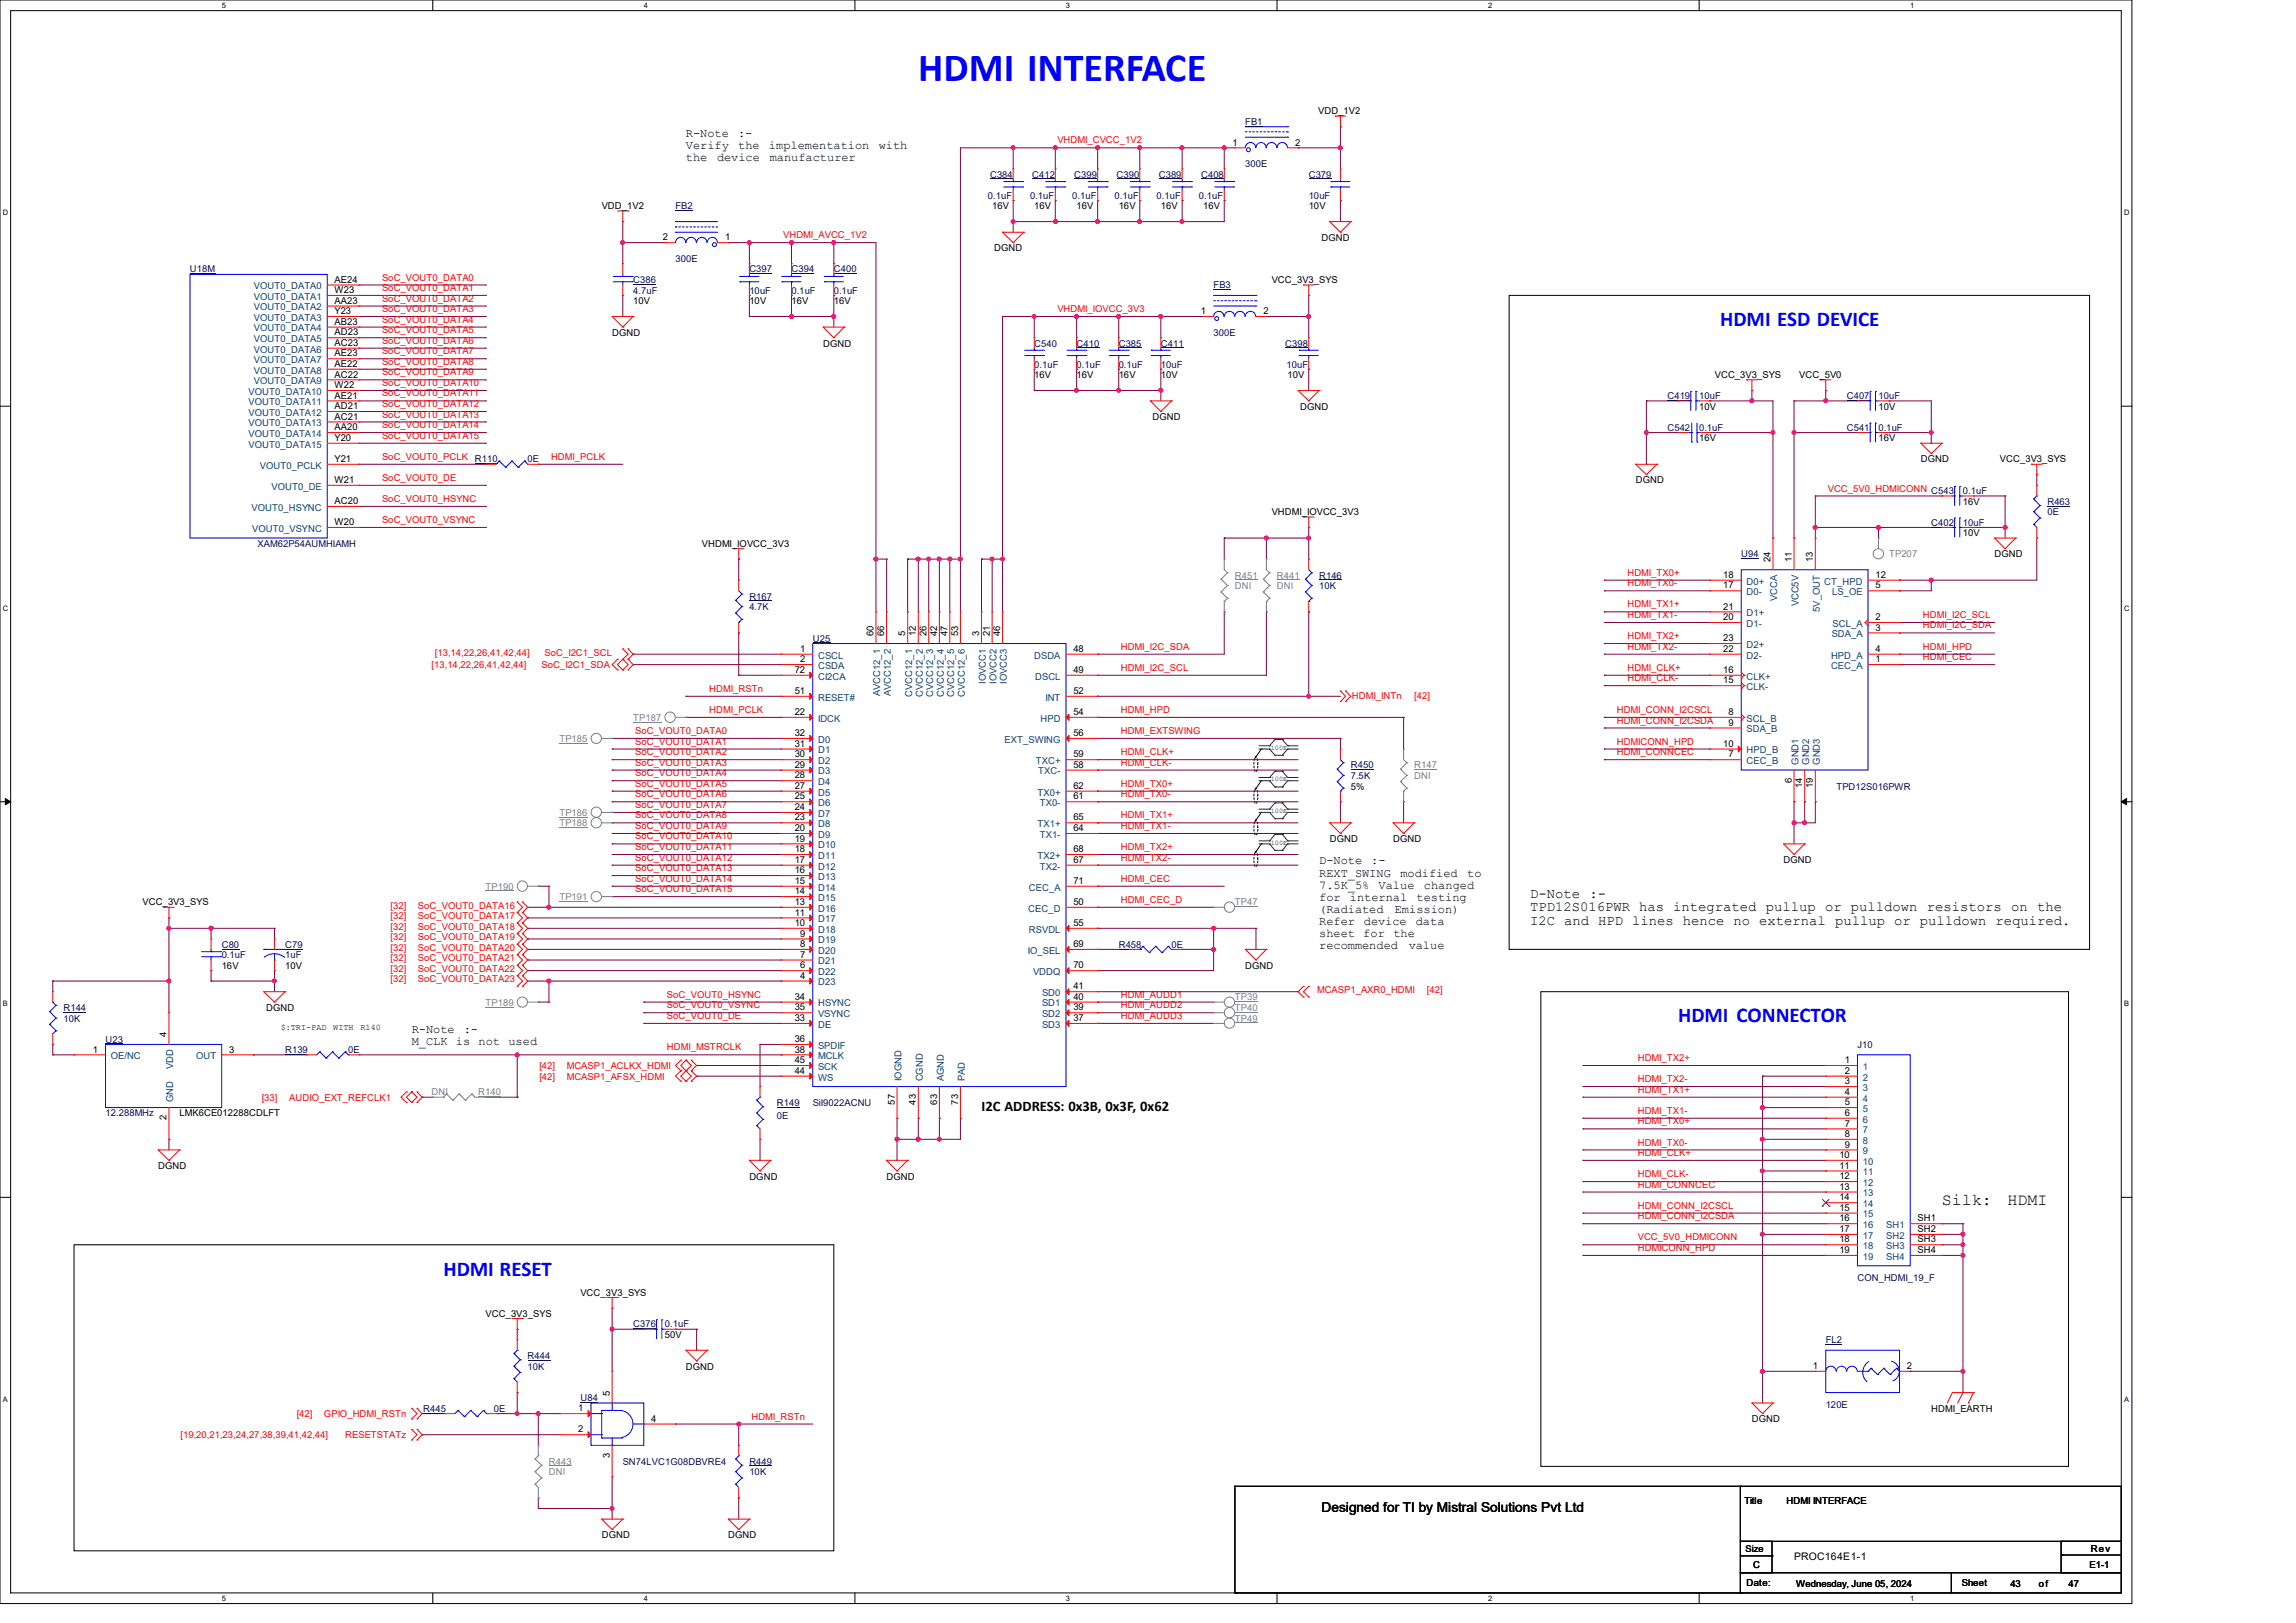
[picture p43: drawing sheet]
<svg xmlns="http://www.w3.org/2000/svg" width="420mm" height="297mm" viewBox="0 0 420 297" stroke-linecap="round" stroke-linejoin="round" font-family="sans-serif">
<defs><g id="words">
<text font-size="7.3" fill="#00f" x="168" y="14.7">HDMI INTERFACE</text>
<g font-size="3.9" fill="#00f">
<text x="314.7" y="59.7">HDMI ESD DEVICE</text>
<text x="307" y="187.1">HDMI CONNECTOR</text>
<text x="81.1" y="233.4">HDMI RESET</text>
</g>
<g font-size="3">
<text x="355.2" y="220.6">Silk:</text>
<text x="367.2" y="220.6">HDMI</text>
</g>
<text font-size="2.7" x="179.5" y="203.3">I2C ADDRESS: 0x3B, 0x3F, 0x62</text>
<g font-size="2.5">
<text x="279.9" y="164.3">D-Note :-</text>
<text x="279.9" y="166.8">TPD12S016PWR has integrated pullup or pulldown resistors on the</text>
<text x="279.9" y="169.3">I2C and HPD lines hence no external pullup or pulldown required.</text>
<text x="241.7" y="276.8">Designed for TI by Mistral Solutions Pvt Ltd</text>
</g>
<g font-size="2.2">
<text x="125.5" y="25">R-Note</text>
<text x="125.5" y="27.2">Verify</text>
<text x="125.5" y="29.4">the</text>
<text x="131.2" y="29.4">device</text>
<text x="135" y="25">:-</text>
<text x="135.1" y="27.2">the</text>
<text x="140.7" y="27.2">implementation</text>
<text x="140.8" y="29.4">manufacturer</text>
<text x="160.7" y="27.2">with</text>
<text x="241.3" y="158.2">D-Note</text>
<text x="241.3" y="160.4">REXT_SWING</text>
<text x="250.8" y="158.2">:-</text>
<text x="256.2" y="160.4">modified</text>
<text x="268.4" y="160.4">to</text>
<text x="241.3" y="162.6">7.5K_5%</text>
<text x="241.3" y="164.8">for</text>
<text x="241.3" y="167">(Radiated</text>
<text x="246.9" y="164.8">internal</text>
<text x="252.2" y="162.6">Value</text>
<text x="255.1" y="167">Emission)</text>
<text x="259.1" y="164.8">testing</text>
<text x="260.5" y="162.6">changed</text>
<text x="241.3" y="169.2">Refer</text>
<text x="241.3" y="171.4">sheet for</text>
<text x="241.3" y="173.6">recommended</text>
<text x="249.5" y="169.2">device</text>
<text x="254.9" y="171.4">the</text>
<text x="257.7" y="173.6">value</text>
<text x="259" y="169.2">data</text>
<text x="75.3" y="189.1">R-Note</text>
<text x="75.3" y="191.3">M_CLK is not used</text>
<text x="84.8" y="189.1">:-</text>
</g>
<text font-size="1.9" x="328.2" y="285.5">PROC164E1-1</text>
<g font-size="1.7" fill="#000080">
<text x="227.8" y="22.9">FB1</text>
<text x="181.1" y="32.5">C384</text>
<text x="188.8" y="32.5">C412</text>
<text x="196.5" y="32.5">C399</text>
<text x="204.3" y="32.5">C390</text>
<text x="212" y="32.5">C389</text>
<text x="219.7" y="32.5">C408</text>
<text x="227.8" y="30.6">300E</text>
<text x="239.4" y="32.5">C379</text>
<text x="123.6" y="38.3">FB2</text>
<text x="180.7" y="36.4">0.1uF</text>
<text x="188.4" y="36.4">0.1uF</text>
<text x="196.1" y="36.4">0.1uF</text>
<text x="203.9" y="36.4">0.1uF</text>
<text x="211.6" y="36.4">0.1uF</text>
<text x="219.3" y="36.4">0.1uF</text>
<text x="239.4" y="36.4">10uF</text>
<text x="123.6" y="48">300E</text>
<text x="34.8" y="49.9">U18M</text>
<text x="115.8" y="51.8">C386</text>
<text x="115.8" y="53.8">4.7uF</text>
<text x="137.1" y="49.9">C397</text>
<text x="137.1" y="53.8">10uF</text>
<text x="144.8" y="49.9">C394</text>
<text x="144.8" y="53.8">0.1uF</text>
<text x="152.5" y="49.9">C400</text>
<text x="152.5" y="53.8">0.1uF</text>
<text x="222" y="52.8">FB3</text>
<text x="189.2" y="63.4">C540</text>
<text x="196.9" y="63.4">C410</text>
<text x="204.6" y="63.4">C385</text>
<text x="212.3" y="63.4">C411</text>
<text x="222" y="61.5">300E</text>
<text x="235.1" y="63.4">C398</text>
<text x="189.2" y="67.3">0.1uF</text>
<text x="196.9" y="67.3">0.1uF</text>
<text x="204.6" y="67.3">0.1uF</text>
<text x="212.3" y="67.3">10uF</text>
<text x="235.3" y="67.3">10uF</text>
<text x="305" y="73.1">C419</text>
<text x="310.8" y="73.1">10uF</text>
<text x="337.8" y="73.1">C407</text>
<text x="343.6" y="73.1">10uF</text>
<text x="305" y="78.8">C542</text>
<text x="310.8" y="78.8">0.1uF</text>
<text x="337.8" y="78.8">C541</text>
<text x="343.6" y="78.8">0.1uF</text>
<text x="86.9" y="84.6">R110</text>
<text x="96.5" y="84.6">0E</text>
<text x="353.3" y="90.4">C543</text>
<text x="359.1" y="90.4">0.1uF</text>
<text x="374.5" y="92.4">R463</text>
<text x="374.5" y="94.3">0E</text>
<text x="47.1" y="100.1">XAM62P54AUMHIAMH</text>
<text x="353.3" y="96.2">C402</text>
<text x="359.1" y="96.2">10uF</text>
<text x="241.3" y="105.9">R146</text>
<text x="241.3" y="107.8">10K</text>
<text x="318.5" y="102">U94</text>
<text x="137.1" y="109.7">R167</text>
<text x="137.1" y="111.7">4.7K</text>
<text x="148.7" y="117.4">U25</text>
<text x="247.1" y="140.6">R450</text>
<text x="247.1" y="142.5">7.5K</text>
<text x="335.9" y="144.5">TPD12S016PWR</text>
<text x="40.6" y="173.4">C80</text>
<text x="52.2" y="173.4">C79</text>
<text x="204.6" y="173.4">R458</text>
<text x="214.3" y="173.4">0E</text>
<text x="40.6" y="175.3">0.1uF</text>
<text x="52.2" y="175.3">1uF</text>
<text x="11.6" y="185">R144</text>
<text x="11.6" y="186.9">10K</text>
<text x="19.3" y="190.8">U23</text>
<text x="339.8" y="191.8">J10</text>
<text x="52.2" y="192.7">R139</text>
<text x="63.7" y="192.7">0E</text>
<text x="142.1" y="202.4">R149</text>
<text x="148.7" y="202.4">SiI9022ACNU</text>
<text x="19.3" y="204.3">12.288MHz</text>
<text x="142.1" y="204.7">0E</text>
<text x="339.8" y="234.4">CON_HDMI_19_F</text>
<text x="115.8" y="242.9">C376</text>
<text x="121.6" y="242.9">0.1uF</text>
<text x="334" y="245.8">FL2</text>
<text x="96.5" y="248.7">R444</text>
<text x="96.5" y="250.6">10K</text>
<text x="106.2" y="256.4">U84</text>
<text x="334" y="257.6">120E</text>
<text x="77.4" y="258.4">R445</text>
<text x="90.3" y="258.4">0E</text>
<text x="113.9" y="268">SN74LVC1G08DBVRE4</text>
<text x="137.1" y="268">R449</text>
<text x="137.1" y="270">10K</text>
</g>
<g font-size="1.7">
<text x="241.1" y="20.9">VDD_1V2</text>
<text x="225.5" y="26.6">1</text>
<text x="236.9" y="26.6">2</text>
<text x="110.1" y="38.3">VDD_1V2</text>
<text x="181.5" y="38.3">16V</text>
<text x="189.2" y="38.3">16V</text>
<text x="196.9" y="38.3">16V</text>
<text x="204.6" y="38.3">16V</text>
<text x="212.3" y="38.3">16V</text>
<text x="220.1" y="38.3">16V</text>
<text x="239.4" y="38.3">10V</text>
<text x="121.2" y="44">2</text>
<text x="132.6" y="44">1</text>
<text x="181.9" y="46">DGND</text>
<text x="241.7" y="44.1">DGND</text>
<text x="61.2" y="53.6">W23</text>
<text x="61.2" y="51.7">AE24</text>
<text x="232.6" y="51.8">VCC_3V3_SYS</text>
<text x="61.2" y="55.6">AA23</text>
<text x="61.2" y="57.5">Y23</text>
<text x="61.2" y="59.4">AB23</text>
<text x="115.8" y="55.7">10V</text>
<text x="137.1" y="55.7">10V</text>
<text x="144.8" y="55.7">16V</text>
<text x="152.5" y="55.7">16V</text>
<text x="219.7" y="57.5">1</text>
<text x="231.1" y="57.5">2</text>
<text x="61.2" y="63.3">AC23</text>
<text x="61.2" y="61.4">AD23</text>
<text x="61.2" y="65.2">AE23</text>
<text x="112" y="61.5">DGND</text>
<text x="150.6" y="63.4">DGND</text>
<text x="61.2" y="71">W22</text>
<text x="61.2" y="69.1">AC22</text>
<text x="61.2" y="67.1">AE22</text>
<text x="189.2" y="69.2">16V</text>
<text x="196.9" y="69.2">16V</text>
<text x="204.6" y="69.2">16V</text>
<text x="212.3" y="69.2">10V</text>
<text x="235.5" y="69.2">10V</text>
<text x="313.7" y="69.2">VCC_3V3_SYS</text>
<text x="329.1" y="69.2">VCC_5V0</text>
<text x="61.2" y="76.8">AC21</text>
<text x="61.2" y="74.9">AD21</text>
<text x="61.2" y="72.9">AE21</text>
<text x="210.8" y="76.9">DGND</text>
<text x="237.8" y="75">DGND</text>
<text x="310.8" y="75">10V</text>
<text x="343.6" y="75">10V</text>
<text x="61.2" y="80.7">Y20</text>
<text x="61.2" y="78.7">AA20</text>
<text x="310.8" y="80.8">16V</text>
<text x="343.6" y="80.8">16V</text>
<text x="61.2" y="88.4">W21</text>
<text x="61.2" y="84.5">Y21</text>
<text x="299.2" y="88.5">DGND</text>
<text x="351.4" y="84.6">DGND</text>
<text x="365.8" y="84.6">VCC_3V3_SYS</text>
<text x="61.2" y="92.2">AC20</text>
<text x="232.6" y="94.3">VHDMI_IOVCC_3V3</text>
<text x="359.1" y="92.4">16V</text>
<text x="61.2" y="96.1">W20</text>
<text x="128.4" y="100.1">VHDMI_IOVCC_3V3</text>
<text x="359.1" y="98.1">10V</text>
<text x="315.2" y="107.7">17</text>
<text x="315.2" y="105.7">18</text>
<text x="323.9" y="102.9" transform="rotate(-90 323.9 102.9)">24</text>
<text x="327.7" y="102.9" transform="rotate(-90 327.7 102.9)">11</text>
<text x="331.6" y="102.9" transform="rotate(-90 331.6 102.9)">13</text>
<text x="343.1" y="107.7">5</text>
<text x="343.1" y="105.7">12</text>
<text x="364.9" y="102">DGND</text>
<text x="315.2" y="113.5">20</text>
<text x="315.2" y="111.5">21</text>
<text x="343.1" y="113.5">2</text>
<text x="146.3" y="119.3">1</text>
<text x="159.8" y="116.4" transform="rotate(-90 159.8 116.4)">60</text>
<text x="161.8" y="116.4" transform="rotate(-90 161.8 116.4)">66</text>
<text x="165.6" y="116.4" transform="rotate(-90 165.6 116.4)">5</text>
<text x="167.6" y="116.4" transform="rotate(-90 167.6 116.4)">12</text>
<text x="169.5" y="116.4" transform="rotate(-90 169.5 116.4)">26</text>
<text x="171.4" y="116.4" transform="rotate(-90 171.4 116.4)">42</text>
<text x="173.3" y="116.4" transform="rotate(-90 173.3 116.4)">47</text>
<text x="175.3" y="116.4" transform="rotate(-90 175.3 116.4)">53</text>
<text x="179.1" y="116.4" transform="rotate(-90 179.1 116.4)">3</text>
<text x="181.1" y="116.4" transform="rotate(-90 181.1 116.4)">21</text>
<text x="183" y="116.4" transform="rotate(-90 183 116.4)">46</text>
<text x="196.3" y="119.3">48</text>
<text x="315.2" y="119.3">22</text>
<text x="315.2" y="117.3">23</text>
<text x="343.1" y="115.4">3</text>
<text x="343.1" y="119.3">4</text>
<text x="145.4" y="123.1">72</text>
<text x="146.3" y="121.2">2</text>
<text x="196.3" y="123.1">49</text>
<text x="315.2" y="123.1">16</text>
<text x="315.2" y="125">15</text>
<text x="343.1" y="121.2">1</text>
<text x="145.4" y="127">51</text>
<text x="145.4" y="130.8">22</text>
<text x="196.3" y="127">52</text>
<text x="196.3" y="130.8">54</text>
<text x="316.2" y="130.8">8</text>
<text x="145.4" y="134.7">32</text>
<text x="145.4" y="136.6">31</text>
<text x="196.3" y="134.7">56</text>
<text x="315.2" y="136.6">10</text>
<text x="316.2" y="132.8">9</text>
<text x="145.4" y="138.6">30</text>
<text x="145.4" y="140.5">29</text>
<text x="145.4" y="142.4">28</text>
<text x="196.3" y="138.6">59</text>
<text x="196.3" y="140.5">58</text>
<text x="316.2" y="138.6">7</text>
<text x="327.7" y="143.3" transform="rotate(-90 327.7 143.3)">6</text>
<text x="145.4" y="144.4">27</text>
<text x="145.4" y="146.3">25</text>
<text x="145.4" y="148.2">24</text>
<text x="196.3" y="146.3">61</text>
<text x="196.3" y="144.4">62</text>
<text x="247.1" y="144.5">5%</text>
<text x="329.7" y="144.2" transform="rotate(-90 329.7 144.2)">14</text>
<text x="331.6" y="144.2" transform="rotate(-90 331.6 144.2)">19</text>
<text x="145.4" y="150.2">23</text>
<text x="145.4" y="152.1">20</text>
<text x="145.4" y="154">19</text>
<text x="145.4" y="156">18</text>
<text x="196.3" y="150.2">65</text>
<text x="196.3" y="152.1">64</text>
<text x="196.3" y="156">68</text>
<text x="243.2" y="154.1">DGND</text>
<text x="254.8" y="154.1">DGND</text>
<text x="145.4" y="157.9">17</text>
<text x="145.4" y="159.8">16</text>
<text x="145.4" y="161.8">15</text>
<text x="196.3" y="161.8">71</text>
<text x="196.3" y="157.9">67</text>
<text x="326.3" y="158">DGND</text>
<text x="26.1" y="165.7">VCC_3V3_SYS</text>
<text x="145.4" y="163.7">14</text>
<text x="145.4" y="165.6">13</text>
<text x="145.4" y="167.6">11</text>
<text x="196.3" y="165.6">50</text>
<text x="145.4" y="169.5">10</text>
<text x="146.3" y="171.4">9</text>
<text x="146.3" y="173.3">8</text>
<text x="196.3" y="169.5">55</text>
<text x="196.3" y="173.3">69</text>
<text x="40.6" y="177.3">16V</text>
<text x="52.2" y="177.3">10V</text>
<text x="146.3" y="175.3">7</text>
<text x="146.3" y="177.2">6</text>
<text x="146.3" y="179.1">4</text>
<text x="196.3" y="177.2">70</text>
<text x="227.8" y="177.3">DGND</text>
<text x="48.7" y="185">DGND</text>
<text x="145.4" y="183">34</text>
<text x="145.4" y="184.9">35</text>
<text x="196.3" y="181.1">41</text>
<text x="196.3" y="183">40</text>
<text x="196.3" y="184.9">39</text>
<text x="30.5" y="189.8" transform="rotate(-90 30.5 189.8)">4</text>
<text x="145.4" y="186.9">33</text>
<text x="145.4" y="190.7">36</text>
<text x="196.3" y="186.9">37</text>
<text x="17" y="192.6">1</text>
<text x="41.9" y="192.6">3</text>
<text x="145.4" y="194.6">45</text>
<text x="145.4" y="192.6">38</text>
<text x="145.4" y="196.5">44</text>
<text x="337.4" y="194.6">1</text>
<text x="337.4" y="196.5">2</text>
<text x="163.7" y="202.1" transform="rotate(-90 163.7 202.1)">57</text>
<text x="167.6" y="202.1" transform="rotate(-90 167.6 202.1)">43</text>
<text x="171.4" y="202.1" transform="rotate(-90 171.4 202.1)">63</text>
<text x="175.3" y="202.1" transform="rotate(-90 175.3 202.1)">73</text>
<text x="337.4" y="198.4">3</text>
<text x="337.4" y="200.4">4</text>
<text x="337.4" y="202.3">5</text>
<text x="30.5" y="205" transform="rotate(-90 30.5 205)">2</text>
<text x="32.8" y="204.3">LMK6CE012288CDLFT</text>
<text x="337.4" y="204.2">6</text>
<text x="337.4" y="206.2">7</text>
<text x="337.4" y="208.1">8</text>
<text x="29" y="213.9">DGND</text>
<text x="137.1" y="215.9">DGND</text>
<text x="162.2" y="215.9">DGND</text>
<text x="336.5" y="211.9">10</text>
<text x="336.5" y="213.9">11</text>
<text x="336.5" y="215.8">12</text>
<text x="337.4" y="210">9</text>
<text x="336.5" y="217.7">13</text>
<text x="336.5" y="219.7">14</text>
<text x="336.5" y="221.6">15</text>
<text x="336.5" y="223.5">16</text>
<text x="336.5" y="225.5">17</text>
<text x="336.5" y="227.4">18</text>
<text x="350.8" y="223.5">SH1</text>
<text x="350.8" y="225.5">SH2</text>
<text x="350.8" y="227.4">SH3</text>
<text x="336.5" y="229.3">19</text>
<text x="350.8" y="229.3">SH4</text>
<text x="106.2" y="237.1">VCC_3V3_SYS</text>
<text x="88.8" y="241">VCC_3V3_SYS</text>
<text x="121.6" y="244.8">50V</text>
<text x="125.5" y="250.6">DGND</text>
<text x="331.6" y="250.5">1</text>
<text x="348.8" y="250.5">2</text>
<text x="111.5" y="255.4" transform="rotate(-90 111.5 255.4)">5</text>
<text x="105.8" y="258.3">1</text>
<text x="105.8" y="262.1">2</text>
<text x="119.1" y="260.2">4</text>
<text x="320.5" y="260.3">DGND</text>
<text x="353.3" y="258.4">HDMI_EARTH</text>
<text x="111.5" y="266.8" transform="rotate(-90 111.5 266.8)">3</text>
<text x="319.1" y="275.2">Title</text>
<text x="326.8" y="275.2">HDMI INTERFACE</text>
<text x="110.1" y="281.5">DGND</text>
<text x="133.2" y="281.5">DGND</text>
<text x="319.3" y="284">Size</text>
<text x="320.7" y="286.9">C</text>
<text x="382.2" y="286.9">E1-1</text>
<text x="382.4" y="284.1">Rev</text>
<text x="319.5" y="290.2">Date:</text>
<text x="328.6" y="290.4">Wednesday, June 05, 2024</text>
<text x="358.9" y="290.2">Sheet</text>
<text x="367.7" y="290.4">43</text>
<text x="373" y="290.4">of</text>
<text x="378.4" y="290.4">47</text>
</g>
<g font-size="1.7" fill="#f00">
<text x="193.4" y="26.2">VHDMI_CVCC_1V2</text>
<text x="143.3" y="43.6">VHDMI_AVCC_1V2</text>
<text x="69.9" y="51.3">SoC_VOUT0_DATA0</text>
<text x="69.9" y="53.3">SoC_VOUT0_DATA1</text>
<text x="69.9" y="55.2">SoC_VOUT0_DATA2</text>
<text x="69.9" y="57.1">SoC_VOUT0_DATA3</text>
<text x="69.9" y="59.1">SoC_VOUT0_DATA4</text>
<text x="193.4" y="57.1">VHDMI_IOVCC_3V3</text>
<text x="69.9" y="61">SoC_VOUT0_DATA5</text>
<text x="69.9" y="62.9">SoC_VOUT0_DATA6</text>
<text x="69.9" y="64.9">SoC_VOUT0_DATA7</text>
<text x="69.9" y="68.7">SoC_VOUT0_DATA9</text>
<text x="69.9" y="70.7">SoC_VOUT0_DATA10</text>
<text x="69.9" y="66.8">SoC_VOUT0_DATA8</text>
<text x="69.9" y="72.6">SoC_VOUT0_DATA11</text>
<text x="69.9" y="74.5">SoC_VOUT0_DATA12</text>
<text x="69.9" y="76.4">SoC_VOUT0_DATA13</text>
<text x="69.9" y="78.4">SoC_VOUT0_DATA14</text>
<text x="69.9" y="80.3">SoC_VOUT0_DATA15</text>
<text x="69.9" y="84.2">SoC_VOUT0_PCLK</text>
<text x="69.9" y="88">SoC_VOUT0_DE</text>
<text x="100.8" y="84.2">HDMI_PCLK</text>
<text x="334.3" y="90">VCC_5V0_HDMICONN</text>
<text x="69.9" y="91.9">SoC_VOUT0_HSYNC</text>
<text x="69.9" y="95.7">SoC_VOUT0_VSYNC</text>
<text x="297.7" y="105.4">HDMI_TX0+</text>
<text x="297.7" y="107.3">HDMI_TX0-</text>
<text x="297.7" y="111.2">HDMI_TX1+</text>
<text x="297.7" y="113.1">HDMI_TX1-</text>
<text x="351.7" y="113.1">HDMI_I2C_SCL</text>
<text x="79.5" y="120">[13,14,22,26,41,42,44]</text>
<text x="99.6" y="120">SoC_I2C1_SCL</text>
<text x="205" y="118.9">HDMI_I2C_SDA</text>
<text x="297.7" y="117">HDMI_TX2+</text>
<text x="297.7" y="118.9">HDMI_TX2-</text>
<text x="351.7" y="115">HDMI_I2C_SDA</text>
<text x="351.7" y="118.9">HDMI_HPD</text>
<text x="78.9" y="122.3">[13,14,22,26,41,42,44]</text>
<text x="99.1" y="122.3">SoC_I2C1_SDA</text>
<text x="205" y="122.8">HDMI_I2C_SCL</text>
<text x="297.7" y="122.8">HDMI_CLK+</text>
<text x="297.7" y="124.7">HDMI_CLK-</text>
<text x="351.7" y="120.8">HDMI_CEC</text>
<text x="129.7" y="130.5">HDMI_PCLK</text>
<text x="129.7" y="126.6">HDMI_RSTn</text>
<text x="205" y="130.5">HDMI_HPD</text>
<text x="247.3" y="127.9">HDMI_INTn</text>
<text x="258.7" y="127.9">[42]</text>
<text x="295.7" y="130.5">HDMI_CONN_I2CSCL</text>
<text x="116.2" y="136.3">SoC_VOUT0_DATA1</text>
<text x="116.2" y="134.3">SoC_VOUT0_DATA0</text>
<text x="205" y="134.3">HDMI_EXTSWING</text>
<text x="295.7" y="132.4">HDMI_CONN_I2CSDA</text>
<text x="295.7" y="136.3">HDMICONN_HPD</text>
<text x="116.2" y="142.1">SoC_VOUT0_DATA4</text>
<text x="116.2" y="140.1">SoC_VOUT0_DATA3</text>
<text x="116.2" y="138.2">SoC_VOUT0_DATA2</text>
<text x="116.2" y="144">SoC_VOUT0_DATA5</text>
<text x="205" y="144">HDMI_TX0+</text>
<text x="205" y="138.2">HDMI_CLK+</text>
<text x="205" y="140.1">HDMI_CLK-</text>
<text x="295.7" y="138.2">HDMI_CONNCEC</text>
<text x="116.2" y="147.9">SoC_VOUT0_DATA7</text>
<text x="116.2" y="145.9">SoC_VOUT0_DATA6</text>
<text x="116.2" y="149.8">SoC_VOUT0_DATA8</text>
<text x="205" y="149.8">HDMI_TX1+</text>
<text x="205" y="145.9">HDMI_TX0-</text>
<text x="116.2" y="153.6">SoC_VOUT0_DATA10</text>
<text x="116.2" y="151.7">SoC_VOUT0_DATA9</text>
<text x="116.2" y="155.6">SoC_VOUT0_DATA11</text>
<text x="205" y="155.6">HDMI_TX2+</text>
<text x="205" y="151.7">HDMI_TX1-</text>
<text x="116.2" y="161.4">SoC_VOUT0_DATA14</text>
<text x="116.2" y="159.4">SoC_VOUT0_DATA13</text>
<text x="116.2" y="157.5">SoC_VOUT0_DATA12</text>
<text x="205" y="157.5">HDMI_TX2-</text>
<text x="205" y="161.4">HDMI_CEC</text>
<text x="71.5" y="166.3">[32]</text>
<text x="76.5" y="166.3">SoC_VOUT0_DATA16</text>
<text x="116.2" y="163.3">SoC_VOUT0_DATA15</text>
<text x="205" y="165.2">HDMI_CEC_D</text>
<text x="71.5" y="168.2">[32]</text>
<text x="71.5" y="174">[32]</text>
<text x="71.5" y="172.1">[32]</text>
<text x="71.5" y="170.1">[32]</text>
<text x="76.5" y="168.2">SoC_VOUT0_DATA17</text>
<text x="76.5" y="174">SoC_VOUT0_DATA20</text>
<text x="76.5" y="172.1">SoC_VOUT0_DATA19</text>
<text x="76.5" y="170.1">SoC_VOUT0_DATA18</text>
<text x="71.5" y="177.9">[32]</text>
<text x="71.5" y="175.9">[32]</text>
<text x="71.5" y="179.8">[32]</text>
<text x="76.5" y="177.9">SoC_VOUT0_DATA22</text>
<text x="76.5" y="175.9">SoC_VOUT0_DATA21</text>
<text x="76.5" y="179.8">SoC_VOUT0_DATA23</text>
<text x="122" y="182.6">SoC_VOUT0_HSYNC</text>
<text x="122" y="184.5">SoC_VOUT0_VSYNC</text>
<text x="205" y="182.6">HDMI_AUDD1</text>
<text x="205" y="184.5">HDMI_AUDD2</text>
<text x="240.9" y="181.7">MCASP1_AXR0_HDMI</text>
<text x="261" y="181.7">[42]</text>
<text x="122" y="186.5">SoC_VOUT0_DE</text>
<text x="205" y="186.5">HDMI_AUDD3</text>
<text x="98.7" y="197.6">[42]</text>
<text x="98.7" y="195.6">[42]</text>
<text x="103.7" y="197.6">MCASP1_AFSX_HDMI</text>
<text x="103.7" y="195.6">MCASP1_ACLKX_HDMI</text>
<text x="122" y="192.2">HDMI_MSTRCLK</text>
<text x="299.6" y="194.2">HDMI_TX2+</text>
<text x="47.9" y="201.4">[33]</text>
<text x="52.9" y="201.4">AUDIO_EXT_REFCLK1</text>
<text x="299.6" y="198">HDMI_TX2-</text>
<text x="299.6" y="203.8">HDMI_TX1-</text>
<text x="299.6" y="200">HDMI_TX1+</text>
<text x="299.6" y="205.8">HDMI_TX0+</text>
<text x="299.6" y="209.6">HDMI_TX0-</text>
<text x="299.6" y="211.5">HDMI_CLK+</text>
<text x="299.6" y="215.4">HDMI_CLK-</text>
<text x="299.6" y="217.3">HDMI_CONNCEC</text>
<text x="299.6" y="221.2">HDMI_CONN_I2CSCL</text>
<text x="299.6" y="223.1">HDMI_CONN_I2CSDA</text>
<text x="299.6" y="227">VCC_5V0_HDMICONN</text>
<text x="299.6" y="228.9">HDMICONN_HPD</text>
<text x="33" y="263.2">[19,20,21,23,24,27,38,39,41,42,44]</text>
<text x="54.3" y="259.3">[42]</text>
<text x="59.3" y="259.3">GPIO_HDMI_RSTn</text>
<text x="63.2" y="263.2">RESETSTATz</text>
<text x="137.5" y="259.8">HDMI_RSTn</text>
</g>
<g font-size="1.7" fill="#004080">
<text x="46.4" y="53">VOUT0_DATA0</text>
<text x="46.4" y="54.9">VOUT0_DATA1</text>
<text x="46.4" y="56.8">VOUT0_DATA2</text>
<text x="46.4" y="58.7">VOUT0_DATA3</text>
<text x="46.4" y="60.7">VOUT0_DATA4</text>
<text x="46.4" y="64.5">VOUT0_DATA6</text>
<text x="46.4" y="62.6">VOUT0_DATA5</text>
<text x="46.4" y="70.3">VOUT0_DATA9</text>
<text x="46.4" y="68.4">VOUT0_DATA8</text>
<text x="46.4" y="66.5">VOUT0_DATA7</text>
<text x="45.5" y="72.3">VOUT0_DATA10</text>
<text x="45.5" y="76.1">VOUT0_DATA12</text>
<text x="45.5" y="74.2">VOUT0_DATA11</text>
<text x="45.5" y="81.9">VOUT0_DATA15</text>
<text x="45.5" y="80">VOUT0_DATA14</text>
<text x="45.5" y="78">VOUT0_DATA13</text>
<text x="47.5" y="85.8">VOUT0_PCLK</text>
<text x="49.7" y="89.6">VOUT0_DE</text>
<text x="46" y="93.5">VOUT0_HSYNC</text>
<text x="46.1" y="97.3">VOUT0_VSYNC</text>
<text x="319.5" y="107">D0+</text>
<text x="333.7" y="107">CT_HPD</text>
<text x="319.5" y="108.9">D0-</text>
<text x="319.5" y="112.8">D1+</text>
<text x="325.1" y="110" transform="rotate(-90 325.1 110)">VCCA</text>
<text x="329" y="111" transform="rotate(-90 329 111)">VCC5V</text>
<text x="332.9" y="112" transform="rotate(-90 332.9 112)">5V_OUT</text>
<text x="335.1" y="108.9">LS_OE</text>
<text x="319.5" y="114.7">D1-</text>
<text x="319.5" y="118.6">D2+</text>
<text x="335.1" y="116.6">SDA_A</text>
<text x="335.2" y="114.7">SCL_A</text>
<text x="149.6" y="120.5">CSCL</text>
<text x="149.6" y="122.4">CSDA</text>
<text x="149.6" y="124.4">CI2CA</text>
<text x="180.3" y="125.1" transform="rotate(-90 180.3 125.1)">IOVCC1</text>
<text x="182.3" y="125.1" transform="rotate(-90 182.3 125.1)">IOVCC2</text>
<text x="184.2" y="125.1" transform="rotate(-90 184.2 125.1)">IOVCC3</text>
<text x="189.2" y="120.5">DSDA</text>
<text x="189.4" y="124.4">DSCL</text>
<text x="319.5" y="124.4">CLK+</text>
<text x="319.5" y="120.5">D2-</text>
<text x="334.9" y="122.4">CEC_A</text>
<text x="334.9" y="120.5">HPD_A</text>
<text x="149.6" y="128.2">RESET#</text>
<text x="161" y="127.4" transform="rotate(-90 161 127.4)">AVCC12_1</text>
<text x="163" y="127.4" transform="rotate(-90 163 127.4)">AVCC12_2</text>
<text x="166.8" y="127.5" transform="rotate(-90 166.8 127.5)">CVCC12_1</text>
<text x="168.8" y="127.5" transform="rotate(-90 168.8 127.5)">CVCC12_2</text>
<text x="170.7" y="127.5" transform="rotate(-90 170.7 127.5)">CVCC12_3</text>
<text x="172.6" y="127.5" transform="rotate(-90 172.6 127.5)">CVCC12_4</text>
<text x="174.5" y="127.5" transform="rotate(-90 174.5 127.5)">CVCC12_5</text>
<text x="176.5" y="127.5" transform="rotate(-90 176.5 127.5)">CVCC12_6</text>
<text x="191.2" y="128.2">INT</text>
<text x="319.5" y="126.3">CLK-</text>
<text x="149.6" y="132.1">IDCK</text>
<text x="149.6" y="135.9">D0</text>
<text x="149.6" y="137.9">D1</text>
<text x="183.8" y="135.9">EXT_SWING</text>
<text x="190.3" y="132.1">HPD</text>
<text x="319.5" y="137.9">HPD_B</text>
<text x="319.5" y="132.1">SCL_B</text>
<text x="319.5" y="134">SDA_B</text>
<text x="149.6" y="139.8">D2</text>
<text x="149.6" y="141.7">D3</text>
<text x="149.6" y="143.7">D4</text>
<text x="189.5" y="139.8">TXC+</text>
<text x="189.9" y="141.7">TXC-</text>
<text x="319.5" y="139.8">CEC_B</text>
<text x="329" y="140" transform="rotate(-90 329 140)">GND1</text>
<text x="330.9" y="140" transform="rotate(-90 330.9 140)">GND2</text>
<text x="332.9" y="140" transform="rotate(-90 332.9 140)">GND3</text>
<text x="149.6" y="145.6">D5</text>
<text x="149.6" y="147.5">D6</text>
<text x="149.6" y="149.5">D7</text>
<text x="189.8" y="145.6">TX0+</text>
<text x="190.2" y="147.5">TX0-</text>
<text x="149.6" y="151.4">D8</text>
<text x="149.6" y="153.3">D9</text>
<text x="149.6" y="155.2">D10</text>
<text x="189.8" y="151.4">TX1+</text>
<text x="190.2" y="153.3">TX1-</text>
<text x="149.6" y="157.2">D11</text>
<text x="149.6" y="159.1">D12</text>
<text x="149.6" y="161">D13</text>
<text x="189.8" y="157.2">TX2+</text>
<text x="190.2" y="159.1">TX2-</text>
<text x="149.6" y="163">D14</text>
<text x="149.6" y="164.9">D15</text>
<text x="149.6" y="166.8">D16</text>
<text x="188.1" y="166.8">CEC_D</text>
<text x="188.2" y="163">CEC_A</text>
<text x="149.6" y="168.8">D17</text>
<text x="149.6" y="170.7">D18</text>
<text x="149.6" y="172.6">D19</text>
<text x="188.2" y="170.7">RSVDL</text>
<text x="149.6" y="174.5">D20</text>
<text x="149.6" y="176.5">D21</text>
<text x="149.6" y="178.4">D22</text>
<text x="188" y="174.5">IO_SEL</text>
<text x="189" y="178.4">VDDQ</text>
<text x="149.6" y="180.3">D23</text>
<text x="149.6" y="184.2">HSYNC</text>
<text x="190.6" y="182.3">SD0</text>
<text x="190.6" y="184.2">SD1</text>
<text x="149.6" y="188.1">DE</text>
<text x="149.6" y="186.1">VSYNC</text>
<text x="149.6" y="191.9">SPDIF</text>
<text x="190.6" y="186.1">SD2</text>
<text x="190.6" y="188.1">SD3</text>
<text x="20.3" y="193.8">OE/NC</text>
<text x="31.7" y="195.7" transform="rotate(-90 31.7 195.7)">VDD</text>
<text x="35.9" y="193.8">OUT</text>
<text x="149.6" y="195.8">SCK</text>
<text x="149.6" y="193.8">MCLK</text>
<text x="149.6" y="197.7">WS</text>
<text x="164.9" y="197.9" transform="rotate(-90 164.9 197.9)">IOGND</text>
<text x="168.8" y="197.9" transform="rotate(-90 168.8 197.9)">CGND</text>
<text x="172.6" y="197.9" transform="rotate(-90 172.6 197.9)">AGND</text>
<text x="176.5" y="197.9" transform="rotate(-90 176.5 197.9)">PAD</text>
<text x="340.7" y="195.8">1</text>
<text x="340.7" y="197.7">2</text>
<text x="31.7" y="201.7" transform="rotate(-90 31.7 201.7)">GND</text>
<text x="340.7" y="199.6">3</text>
<text x="340.7" y="201.6">4</text>
<text x="340.7" y="203.5">5</text>
<text x="340.7" y="205.4">6</text>
<text x="340.7" y="207.4">7</text>
<text x="340.7" y="209.3">8</text>
<text x="340.7" y="211.2">9</text>
<text x="340.7" y="213.1">10</text>
<text x="340.7" y="215.1">11</text>
<text x="340.7" y="217">12</text>
<text x="340.7" y="218.9">13</text>
<text x="340.7" y="220.9">14</text>
<text x="340.7" y="222.8">15</text>
<text x="340.7" y="224.7">16</text>
<text x="340.7" y="226.7">17</text>
<text x="345.1" y="224.7">SH1</text>
<text x="345.1" y="226.7">SH2</text>
<text x="340.7" y="228.6">18</text>
<text x="340.7" y="230.5">19</text>
<text x="345.1" y="228.6">SH3</text>
<text x="345.1" y="230.5">SH4</text>
</g>
<g font-size="1.7" fill="#808080">
<text x="225.9" y="105.9">R451</text>
<text x="225.9" y="107.8">DNI</text>
<text x="233.6" y="105.9">R441</text>
<text x="233.6" y="107.8">DNI</text>
<text x="345.6" y="102">TP207</text>
<text x="115.8" y="131.9">TP187</text>
<text x="102.3" y="135.8">TP185</text>
<text x="258.7" y="140.6">R147</text>
<text x="258.7" y="142.5">DNI</text>
<text x="102.3" y="149.3">TP186</text>
<text x="102.3" y="151.2">TP188</text>
<text x="88.8" y="162.8">TP190</text>
<text x="102.3" y="164.8">TP191</text>
<text x="225.9" y="165.7">TP47</text>
<text x="88.8" y="184.1">TP189</text>
<text x="225.9" y="183.1">TP39</text>
<text x="225.9" y="185">TP40</text>
<text x="225.9" y="186.9">TP49</text>
<text x="78.9" y="200.4">DNI</text>
<text x="87.5" y="200.4">R140</text>
<text x="100.4" y="268">R443</text>
<text x="100.4" y="270">DNI</text>
</g>
<g font-size="1.6">
<text x="51.4" y="188.5">$:TRI-PAD</text>
<text x="61" y="188.5">WITH</text>
<text x="65.9" y="188.5">R140</text>
</g>
<g font-size="1.4">
<text x="40.6" y="1.4">5</text>
<text x="117.8" y="1.4">4</text>
<text x="195" y="1.4">3</text>
<text x="272.2" y="1.4">2</text>
<text x="349.4" y="1.4">1</text>
<text x=".5" y="39.4">D</text>
<text x="388.5" y="39.4">D</text>
<text x=".5" y="111.8">C</text>
<text x="388.5" y="111.8">C</text>
<text x=".5" y="184.2">B</text>
<text x="388.5" y="184.2">B</text>
<text x=".5" y="256.5">A</text>
<text x="388.5" y="256.5">A</text>
<text x="40.6" y="292.9">5</text>
<text x="117.8" y="292.9">4</text>
<text x="195" y="292.9">3</text>
<text x="272.2" y="292.9">2</text>
<text x="349.4" y="292.9">1</text>
</g>
<g font-size="1.3">
<text x="232.5" y="137.2">100E</text>
<text x="232.5" y="143">100E</text>
<text x="232.5" y="148.8">100E</text>
<text x="232.5" y="154.6">100E</text>
</g>
</g></defs>
<path d="M0 0h390v293.5h-390zM1.9 1.9h386.1v289.6h-386.1z" fill="none" stroke="#000" stroke-width=".18"/>
<g fill="#fff">
<path d="M40.6 .2h.7v1.5h-.7z"/>
<path d="M40.6 291.7h.7v1.5h-.7z"/>
</g>
<path d="M79.2 0v1.9M79.2 291.5v2" fill="none" stroke="#000" stroke-width=".18"/>
<g fill="#fff">
<path d="M117.8 .2h.7v1.5h-.7z"/>
<path d="M117.8 291.7h.7v1.5h-.7z"/>
</g>
<path d="M156.4 0v1.9M156.4 291.5v2" fill="none" stroke="#000" stroke-width=".18"/>
<g fill="#fff">
<path d="M195 .2h.7v1.5h-.7z"/>
<path d="M195 291.7h.7v1.5h-.7z"/>
</g>
<path d="M233.6 0v1.9M233.6 291.5v2" fill="none" stroke="#000" stroke-width=".18"/>
<g fill="#fff">
<path d="M272.2 .2h.8v1.5h-.8z"/>
<path d="M272.2 291.7h.8v1.5h-.8z"/>
</g>
<path d="M310.8 0v1.9M310.8 291.5v2" fill="none" stroke="#000" stroke-width=".18"/>
<g fill="#fff">
<path d="M349.4 .2h.8v1.5h-.8z"/>
<path d="M349.4 291.7h.8v1.5h-.8z"/>
<path d="M.5 38.1h1v1.6h-1z"/>
<path d="M388.5 38.1h1v1.6h-1z"/>
<path d="M.5 110.5h1v1.6h-1z"/>
<path d="M388.5 110.5h1v1.6h-1z"/>
</g>
<path d="M0 74.3h1.9M388 74.3h2" fill="none" stroke="#000" stroke-width=".18"/>
<g fill="#fff">
<path d="M.5 182.9h.9v1.5h-.9z"/>
<path d="M388.5 182.9h.9v1.5h-.9z"/>
</g>
<path d="M0 146.7h1.9M388 146.7h2" fill="none" stroke="#000" stroke-width=".18"/>
<path d="M1 146.1l.9 .6-.9 .6zM388 146.7l1-.6v1.2z" fill="#000" stroke="#000" stroke-width=".18"/>
<g fill="#fff">
<path d="M.5 255.3h.9v1.5h-.9z"/>
<path d="M388.5 255.3h.9v1.5h-.9z"/>
</g>
<g fill="none" stroke="#000" stroke-width=".18">
<path d="M276.1 54.1h106.1v119.6h-106.1zM230.7 137.1h.1M230.7 137.1l-1.2 1.7M230.7 142.9h.1M230.7 148.7h.1M230.7 154.4h.1M230.7 142.9l-1.2 1.7M230.7 148.7l-1.2 1.7M230.7 154.4l-1.2 1.8M281.9 181.5h96.5v86.9h-96.5zM0 219.1h1.9M388 219.1h2"/>
<path d="M13.5 227.8h139v56h-139zM225.9 272h.1M225.9 272h92.6M225.9 272v19.5M318.3 272h69.7v10.1h-69.7zM225.9 291.5h.1M226.1 291.5h.1M226.1 291.5h92.6M318.3 282.1h5.8v5.7h-5.8zM318.3 287.8h38.7v3.7h-38.7zM318.3 284.7h5.8M324.1 284.7h.1"/>
<path d="M357 287.8h31v3.7h-31zM377 282.1h11v5.7h-11zM377.2 284.6h.1M377.2 284.6h10.8"/>
</g>
<g fill="none" stroke="#008000" stroke-width=".18">
<path d="M230.3 137.1h1.9M230.3 136.5h1.9M232.2 137.1h.1M232.2 136.5h.1M232.2 137.1l1 1.1M233.2 138.2h.1M233.2 135.3h.1M233.2 135.3h1.4M233.2 135.3l-1 1.2M233.2 138.2h1.4M234.6 138.2h.1M234.6 135.3h.1"/>
<path d="M234.6 135.3l.9 1.2M235.5 137.1h.1M235.5 136.5h.1M235.5 137.1l-.9 1.1M235.5 137.1h1.9M235.5 136.5h1.9M230.3 142.9h1.9M230.3 142.3h1.9M230.3 148.7h1.9M230.3 148.1h1.9M230.3 154.4h1.9M230.3 153.9h1.9"/>
<path d="M232.2 142.9h.1M232.2 142.3h.1M232.2 148.7h.1M232.2 148.1h.1M232.2 154.4h.1M232.2 153.9h.1M232.2 142.9l1 1.1M232.2 148.7l1 1.1M232.2 154.4l1 1.2M233.2 144h.1M233.2 141.1h.1M233.2 149.8h.1"/>
<path d="M233.2 146.9h.1M233.2 155.6h.1M233.2 152.7h.1M233.2 141.1h1.4M233.2 141.1l-1 1.2M233.2 144h1.4M233.2 146.9h1.4M233.2 146.9l-1 1.2M233.2 149.8h1.4M233.2 152.7h1.4M233.2 152.7l-1 1.2M233.2 155.6h1.4"/>
<path d="M234.6 144h.1M234.6 141.1h.1M234.6 149.8h.1M234.6 146.9h.1M234.6 155.6h.1M234.6 152.7h.1M234.6 141.1l.9 1.2M234.6 146.9l.9 1.2M234.6 152.7l.9 1.2M235.5 142.9h.1M235.5 142.3h.1M235.5 148.7h.1"/>
<path d="M235.5 148.1h.1M235.5 154.4h.1M235.5 153.9h.1M235.5 142.9l-.9 1.1M235.5 142.9h1.9M235.5 142.3h1.9M235.5 148.7l-.9 1.1M235.5 148.7h1.9M235.5 148.1h1.9M235.5 154.4l-.9 1.2M235.5 154.4h1.9M235.5 153.9h1.9"/>
</g>
<path d="M229.6 138.5l.1-.1a2.97 2.97 0 0 1 0 2.9 3 3 0 0 1-.1-2.8zM229.6 144.3l.1-.1a2.97 2.97 0 0 1 0 2.9 3 3 0 0 1-.1-2.8zM229.6 150.1l.1-.1a2.97 2.97 0 0 1 0 2.9 3 3 0 0 1-.1-2.8zM229.6 155.9l.1-.1a2.97 2.97 0 0 1 0 2.8 3 3 0 0 1-.1-2.7z" fill="none" stroke="#000" stroke-width=".18" stroke-dasharray=".3"/>
<g fill="none" stroke="#800040" stroke-width=".18">
<path d="M185.3 27.1h.1M185.3 36.7h.1M185.3 27.1v3.8M185.3 36.7v5.8M193 27.1h.1M193 36.7h.1M193 27.1v3.8M193 36.7v3.9M200.8 27.1h.1M200.8 36.7h.1M200.8 27.1v3.8M200.8 36.7v3.9"/>
<path d="M208.5 27.1h.1M208.5 36.7h.1M208.5 27.1v3.8M208.5 36.7v3.9M216.2 27.1h.1M216.2 36.7h.1M216.2 27.1v3.8M216.2 36.7v3.9M223.9 27.1h.1M223.9 36.7h.1M223.9 27.1v3.8M223.9 36.7v3.9h-38.6"/>
<path d="M225.9 27.1h-50.2v84.9M237.4 27.1h.1M237.4 27.1h7.8M245.2 23.2h.1M245.2 27.1h.1M245.2 36.7h.1M245.2 23.2v7.7M245.2 36.7v3.9M65.7 52.2h23.1M65.7 54.1h23.1M65.7 56h23.1M65.7 57.9h23.1"/>
<path d="M65.7 59.9h23.1M88.8 52.2h.1M88.8 54.1h.1M88.8 56h.1M88.8 57.9h.1M88.8 59.9h.1M113.9 44.4h.1M113.9 40.6h.1M113.9 54.1h.1M113.9 44.4h7.7M113.9 40.6v7.7M113.9 54.1v3.8"/>
<path d="M133.2 44.4h.1M133.2 44.4h27v67.6M137.1 44.4h.1M137.1 54.1h.1M137.1 57.9h.1M137.1 57.9h15.4M137.1 44.4v3.9M137.1 54.1v3.8M144.8 44.4h.1M144.8 54.1h.1M144.8 57.9h.1M144.8 44.4v3.9"/>
<path d="M144.8 54.1v3.8M152.5 44.4h.1M152.5 54.1h.1M152.5 57.9h.1M152.5 44.4v3.9M152.5 54.1v5.8M183.4 57.9h.1M183.4 57.9h36.7M183.4 57.9v54.1M185.3 40.6h.1M189.2 57.9h.1M189.2 57.9v3.9"/>
<path d="M193 40.6h.1M196.9 57.9h.1M196.9 57.9v3.9M200.8 40.6h.1M204.6 57.9h.1M204.6 57.9v3.9M208.5 40.6h.1M212.3 57.9h.1M212.3 57.9v3.9M216.2 40.6h.1M231.6 57.9h.1M231.6 57.9h7.8"/>
<path d="M239.4 54.1h.1M239.4 57.9h.1M239.4 54.1v7.7M65.7 61.8h23.1M65.7 63.7h23.1M65.7 65.7h23.1M65.7 69.5h23.1M65.7 71.5h23.1M65.7 73.4h23.1M65.7 75.3h23.1M65.7 67.6h23.1M65.7 77.2h23.1"/>
<path d="M65.7 79.2h23.1M88.8 61.8h.1M88.8 63.7h.1M88.8 65.7h.1M88.8 69.5h.1M88.8 71.5h.1M88.8 73.4h.1M88.8 75.3h.1M88.8 67.6h.1M88.8 77.2h.1M88.8 79.2h.1M189.2 71.5h.1"/>
<path d="M189.2 71.5h23.1M189.2 67.6v3.9M196.9 67.6h.1M196.9 71.5h.1M196.9 67.6v3.9M204.6 67.6h.1M204.6 71.5h.1M204.6 67.6v3.9M212.3 71.5h.1M212.3 67.6h.1M212.3 67.6v5.8M239.4 67.6h.1"/>
<path d="M239.4 67.6v3.9M301.2 73.4h.1M301.2 79.2h.1M301.2 73.4h5.8M301.2 79.2h5.8M301.2 73.4v11.6M312.8 73.4h.1M312.8 73.4h11.5v25.1M312.8 79.2h11.5M320.5 71.5h.1M320.5 73.4h.1M320.5 71.5v1.9"/>
<path d="M324.3 79.2h.1M328.2 79.2h.1M328.2 73.4h.1M328.2 73.4h11.6M328.2 79.2h11.6M328.2 73.4v25.1M334 73.4h.1M334 71.5h.1M334 71.5v1.9M345.6 73.4h.1M345.6 73.4h7.7v7.7M345.6 79.2h7.7"/>
<path d="M353.3 79.2h.1M65.7 81.1h23.1M65.7 85h23.1M65.7 88.8h23.1M65.7 96.5h23.1M65.7 92.7h23.1M88.8 81.1h.1M88.8 85h.1M88.8 88.8h.1M88.8 92.7h.1M88.8 96.5h.1M98.5 85h.1"/>
<path d="M98.5 85h15.4M223.9 98.5h.1M223.9 98.5v3.8M223.9 98.5h15.5M231.6 98.5h.1M231.6 98.5v3.8M239.4 96.5h.1M239.4 98.5h.1M239.4 96.5v5.8M301.2 85h.1M324.3 98.5h.1M328.2 98.5h.1"/>
<path d="M332.1 96.5h.1M332.1 90.8h.1M332.1 90.8v7.7M332.1 96.5h23.1M332.1 90.8h23.1M343.6 96.5h.1M343.6 96.5v2M353.3 81.1h.1M355.2 90.8h.1M361 96.5h.1M361 96.5h5.8M361 90.8h5.8"/>
<path d="M366.8 96.5h.1M366.8 90.8h.1M366.8 90.8v7.7M372.6 98.5h.1M372.6 86.9h.1M372.6 98.5v7.7h-25.1M372.6 86.9v1.9M115.8 119.7h.1M115.8 119.7h27.1M135.1 115.8h.1M135.1 102.3h.1M135.1 102.3v3.9"/>
<path d="M135.1 115.8v7.8M160.2 102.3h.1M160.2 102.3h2M162.2 102.3h.1M162.2 102.3v9.7M166 102.3h.1M166 102.3h9.7M166 102.3v9.7M168 102.3h.1M168 102.3v9.7M169.9 102.3h.1M169.9 102.3v9.7"/>
<path d="M171.8 102.3h.1M171.8 102.3v9.7M173.7 102.3h.1M173.7 102.3v9.7M175.7 102.3h.1M179.5 102.3h.1M179.5 102.3h3.9M179.5 102.3v9.7M181.5 102.3h.1M181.5 102.3v9.7M183.4 102.3h.1M200.8 119.7h.1"/>
<path d="M223.9 112h.1M223.9 112v7.7h-23.1M231.6 112h.1M231.6 112v11.6h-30.8M239.4 112h.1M239.4 112v15.4M293.5 117.8h.1M293.5 119.7h.1M293.5 112h.1M293.5 113.9h.1M293.5 106.2h.1M293.5 108.1h.1"/>
<path d="M293.5 119.7h19.3M293.5 106.2h19.3M293.5 108.1h19.3M293.5 117.8h19.3M293.5 112h19.3M293.5 113.9h19.3M347.5 106.2h.1M347.5 108.1h.1M347.5 113.9h.1M347.5 115.8h.1M347.5 119.7h.1M347.5 119.7h17.4"/>
<path d="M347.5 113.9h17.4M347.5 115.8h17.4M353.3 106.2h.1M353.3 106.2v1.9h-5.8M112 139h.1M112 137.1h.1M112 135.1h.1M112 139h30.9M112 135.1h30.9M112 137.1h30.9M115.8 121.6h.1M115.8 121.6h27.1"/>
<path d="M125.5 131.3h.1M125.5 127.4h.1M125.5 127.4h17.4M125.5 131.3h17.4M135.1 123.6h.1M135.1 123.6h7.8M200.8 139h.1M200.8 123.6h.1M200.8 127.4h.1M200.8 131.3h.1M200.8 135.1h.1M200.8 139h36.6"/>
<path d="M200.8 127.4h44.4M200.8 131.3h56M200.8 135.1h44.4M239.4 127.4h.1M245.2 135.1h.1M245.2 135.1v2M256.8 131.3h.1M256.8 131.3v5.8M293.5 131.3h.1M293.5 133.2h.1M293.5 137.1h.1M293.5 139h.1"/>
<path d="M293.5 123.6h.1M293.5 125.5h.1M293.5 139h19.3M293.5 123.6h19.3M293.5 131.3h19.3M293.5 133.2h19.3M293.5 137.1h19.3M293.5 125.5h19.3M347.5 121.6h.1M347.5 121.6h17.4M112 142.9h.1M112 140.9h.1"/>
<path d="M112 154.4h.1M112 152.5h.1M112 148.7h.1M112 146.7h.1M112 144.8h.1M112 150.6h.1M112 158.3h.1M112 156.4h.1M112 156.4h30.9M112 158.3h30.9M112 150.6h30.9M112 152.5h30.9"/>
<path d="M112 144.8h30.9M112 146.7h30.9M112 140.9h30.9M112 142.9h30.9M112 154.4h30.9M112 148.7h30.9M200.8 156.4h.1M200.8 158.3h.1M200.8 150.6h.1M200.8 152.5h.1M200.8 144.8h.1M200.8 146.7h.1"/>
<path d="M200.8 140.9h.1M200.8 156.4h36.6M200.8 158.3h36.6M200.8 150.6h36.6M200.8 152.5h36.6M200.8 144.8h36.6M200.8 146.7h36.6M200.8 140.9h36.6M245.2 146.7h.1M245.2 146.7v3.9M256.8 146.7h.1M256.8 146.7v3.9"/>
<path d="M328.2 146.7h.1M328.2 150.6h.1M328.2 146.7v7.7M330.1 146.7h.1M330.1 150.6h.1M330.1 146.7v3.9M332.1 146.7h.1M332.1 146.7v3.9h-3.9M9.7 179.5h.1M9.7 179.5h21.2M9.7 179.5v2M30.9 168h.1"/>
<path d="M30.9 179.5h.1M30.9 169.9h.1M30.9 169.9h19.3M30.9 168v17.3M38.6 169.9h.1M38.6 177.6h.1M38.6 179.5h.1M38.6 179.5h11.6M38.6 169.9v1.9M38.6 177.6v1.9M50.2 169.9h.1M50.2 177.6h.1"/>
<path d="M50.2 179.5h.1M50.2 169.9v1.9M50.2 177.6v3.9M96.5 169.9h.1M96.5 168h.1M96.5 171.8h.1M96.5 177.6h.1M96.5 175.7h.1M96.5 173.7h.1M96.5 166h46.4M96.5 169.9h46.4M96.5 177.6h46.4"/>
<path d="M96.5 173.7h46.4M96.5 168h46.4M96.5 171.8h46.4M96.5 175.7h46.4M96.5 179.5h46.4M98.5 162.2h.1M98.5 162.2h1.9M100.4 166h.1M100.4 179.5h.1M100.4 162.2h.1M100.4 162.2v3.8M100.4 179.5v3.9"/>
<path d="M112 162.2h.1M112 160.2h.1M112 164.1h.1M112 162.2h30.9M112 160.2h30.9M112 164.1h30.9M142.9 166h.1M142.9 179.5h.1M200.8 162.2h.1M200.8 166h.1M200.8 169.9h.1M200.8 177.6h.1"/>
<path d="M200.8 173.7h.1M200.8 162.2h23.1M200.8 166h21.2M200.8 169.9h28.9M200.8 173.7h5.8M216.2 173.7h.1M216.2 173.7h5.8M222 169.9h.1M222 173.7h.1M222 169.9v7.7h-21.2M229.7 169.9h.1M229.7 169.9v3.8"/>
<path d="M9.7 191.1h.1M9.7 193h.1M9.7 193h3.8M9.7 191.1v1.9M46.4 193h.1M46.4 193h9.6M65.7 193h77.2M94.6 193h.1M94.6 193v7.8M98.5 183.4h.1M98.5 183.4h1.9M100.4 183.4h.1"/>
<path d="M117.8 187.3h.1M117.8 183.4h.1M117.8 185.3h.1M117.8 183.4h25.1M117.8 185.3h25.1M117.8 187.3h25.1M127.4 195h.1M127.4 196.9h.1M127.4 196.9h15.5M127.4 195h15.5M139 191.1h.1M139 191.1v7.7"/>
<path d="M139 191.1h3.9M142.9 193h.1M200.8 183.4h.1M200.8 185.3h.1M200.8 187.3h.1M200.8 183.4h21.2M200.8 185.3h21.2M200.8 187.3h21.2M200.8 181.5h36.6M237.4 181.5h.1M289.6 195h.1M289.6 198.8h.1"/>
<path d="M289.6 195h44.4M289.6 198.8h44.4M322.4 196.9h.1M322.4 196.9h11.6M322.4 196.9v59.9M30.9 208.5h.1M30.9 208.5v1.9M77.2 200.8h.1M77.2 200.8h2M88.8 200.8h5.8M94.6 200.8h.1M139 208.5h.1"/>
<path d="M139 208.5v3.8M164.1 204.6h.1M164.1 208.5h.1M164.1 204.6v7.7M168 204.6h.1M168 208.5h.1M168 204.6v3.9M171.8 204.6h.1M171.8 208.5h.1M171.8 204.6v3.9M175.7 204.6h.1M175.7 204.6v3.9h-11.6"/>
<path d="M289.6 204.6h.1M289.6 206.6h.1M289.6 210.4h.1M289.6 212.3h.1M289.6 216.2h.1M289.6 218.1h.1M289.6 200.8h.1M289.6 204.6h44.4M289.6 206.6h44.4M289.6 210.4h44.4M289.6 212.3h44.4M289.6 216.2h44.4"/>
<path d="M289.6 218.1h44.4M289.6 200.8h44.4M322.4 202.7h.1M322.4 208.5h.1M322.4 214.3h.1M322.4 202.7h11.6M322.4 208.5h11.6M322.4 214.3h11.6M112 239.4h.1M112 239.4v11.6M289.6 222h.1M289.6 223.9h.1"/>
<path d="M289.6 227.8h.1M289.6 229.7h.1M289.6 222h44.4M289.6 223.9h44.4M289.6 227.8h44.4M289.6 229.7h44.4M322.4 225.9h.1M322.4 225.9h11.6M355.2 225.9h3.9M355.2 223.9h3.9M355.2 227.8h3.9M355.2 229.7h3.9"/>
<path d="M359.1 223.9h.1M359.1 225.9h.1M359.1 227.8h.1M359.1 229.7h.1M359.1 223.9v30.9M77.2 258.7h4.1M81.3 258.7h.1M90.9 258.7h11.4M94.6 254.8h.1M94.6 258.7h.1M94.6 243.2h.1M94.6 243.2v2"/>
<path d="M94.6 254.8v3.9M98.5 258.7h.1M98.5 258.7v5.8M112 243.2h.1M112 243.2h5.8M123.6 243.2h.1M123.6 243.2h3.8M127.4 243.2h.1M127.4 243.2v3.9M322.4 251h.1M322.4 251h9.7M349.4 251h.1"/>
<path d="M349.4 251h9.7M359.1 251h.1M77.2 262.6h.1M77.2 262.6h25.1M98.5 274.2h.1M98.5 276.1h.1M98.5 274.2v1.9M98.5 276.1h13.5M112 270.3h.1M112 276.1h.1M112 270.3v7.7M123.6 260.6h.1"/>
<path d="M123.6 260.6h25.1M135.1 260.6h.1M135.1 274.2h.1M135.1 260.6v3.9M135.1 274.2v3.8"/>
</g>
<g fill="#f0f" stroke="#f0f" stroke-width=".18">
<circle cx="173.7" cy="102.3" r=".37"/>
<circle cx="171.8" cy="102.3" r=".36"/>
<circle cx="169.9" cy="102.3" r=".36"/>
<circle cx="167.9" cy="102.3" r=".37"/>
<circle cx="175.7" cy="102.3" r=".36"/>
<circle cx="322.4" cy="208.5" r=".37"/>
<circle cx="322.4" cy="202.7" r=".37"/>
<circle cx="322.4" cy="225.8" r=".37"/>
<circle cx="322.4" cy="214.3" r=".37"/>
<circle cx="322.4" cy="251" r=".37"/>
<circle cx="167.9" cy="208.5" r=".37"/>
<circle cx="164.1" cy="208.5" r=".37"/>
<circle cx="171.8" cy="208.5" r=".36"/>
<circle cx="239.4" cy="127.4" r=".36"/>
<circle cx="231.7" cy="98.4" r=".37"/>
<circle cx="239.4" cy="98.4" r=".36"/>
<circle cx="239.4" cy="57.9" r=".36"/>
<circle cx="212.4" cy="57.9" r=".37"/>
<circle cx="204.6" cy="57.9" r=".36"/>
<circle cx="212.4" cy="71.4" r=".37"/>
<circle cx="204.6" cy="71.4" r=".36"/>
<circle cx="181.5" cy="102.3" r=".36"/>
<circle cx="183.4" cy="102.3" r=".37"/>
<circle cx="222" cy="169.9" r=".37"/>
<circle cx="222" cy="173.7" r=".37"/>
<circle cx="94.6" cy="258.7" r=".36"/>
<circle cx="135.1" cy="260.6" r=".37"/>
<circle cx="112" cy="243.2" r=".36"/>
<circle cx="353.3" cy="106.2" r=".36"/>
<circle cx="328.2" cy="150.6" r=".37"/>
<circle cx="330.1" cy="150.6" r=".36"/>
<circle cx="320.4" cy="73.3" r=".36"/>
<circle cx="324.3" cy="79.1" r=".36"/>
<circle cx="301.1" cy="79.1" r=".36"/>
<circle cx="328.2" cy="79.1" r=".37"/>
<circle cx="353.3" cy="79.1" r=".36"/>
<circle cx="333.9" cy="73.3" r=".36"/>
<circle cx="332" cy="96.5" r=".37"/>
<circle cx="343.6" cy="96.5" r=".36"/>
<circle cx="112" cy="276" r=".36"/>
<circle cx="98.4" cy="258.7" r=".36"/>
<circle cx="245.2" cy="27" r=".37"/>
<circle cx="223.9" cy="27" r=".36"/>
<circle cx="216.2" cy="27" r=".37"/>
<circle cx="208.5" cy="27" r=".36"/>
<circle cx="200.8" cy="27" r=".36"/>
<circle cx="193" cy="27" r=".37"/>
<circle cx="185.3" cy="27" r=".36"/>
<circle cx="185.3" cy="40.5" r=".36"/>
<circle cx="200.8" cy="40.5" r=".36"/>
<circle cx="193" cy="40.5" r=".37"/>
<circle cx="208.5" cy="40.5" r=".36"/>
<circle cx="216.2" cy="40.5" r=".37"/>
<circle cx="113.9" cy="44.4" r=".36"/>
<circle cx="137.1" cy="44.4" r=".36"/>
<circle cx="152.5" cy="44.4" r=".36"/>
<circle cx="144.8" cy="44.4" r=".37"/>
<circle cx="152.5" cy="57.9" r=".36"/>
<circle cx="144.8" cy="57.9" r=".37"/>
<circle cx="160.2" cy="102.3" r=".36"/>
<circle cx="100.4" cy="166" r=".37"/>
<circle cx="100.4" cy="179.5" r=".37"/>
<circle cx="30.9" cy="179.5" r=".36"/>
<circle cx="94.6" cy="193" r=".36"/>
<circle cx="38.6" cy="169.9" r=".37"/>
<circle cx="50.2" cy="179.5" r=".36"/>
<circle cx="30.9" cy="169.9" r=".36"/>
<circle cx="359" cy="225.8" r=".36"/>
<circle cx="359" cy="227.8" r=".36"/>
<circle cx="359" cy="229.7" r=".36"/>
<circle cx="359" cy="251" r=".36"/>
<circle cx="189.2" cy="57.9" r=".36"/>
<circle cx="196.9" cy="57.9" r=".37"/>
<circle cx="196.9" cy="71.4" r=".37"/>
<circle cx="366.8" cy="96.5" r=".37"/>
</g>
<g fill="none" stroke="#f00" stroke-width=".18">
<path d="M112.9 38.6h2M113.9 38.6v2M114.9 38.6h.1M185.3 30.9h.1M185.3 36.7h.1M185.3 30.9v2M185.3 34.8v1.9M193 30.9h.1M193 36.7h.1M193 30.9v2M193 34.8v1.9M200.8 30.9h.1"/>
<path d="M200.8 36.7h.1M200.8 30.9v2M200.8 34.8v1.9M208.5 30.9h.1M208.5 36.7h.1M208.5 30.9v2M208.5 34.8v1.9M216.2 30.9h.1M216.2 36.7h.1M216.2 30.9v2M216.2 34.8v1.9M223.9 30.9h.1"/>
<path d="M223.9 36.7h.1M223.9 30.9v2M223.9 34.8v1.9M225.9 27.1h.1M225.9 27.1h1.9M235.5 27.1h1.9M237.4 27.1h.1M244.2 21.3h.1M244.2 21.3h1.9M245.2 23.2h.1M245.2 30.9h.1M245.2 36.7h.1"/>
<path d="M245.2 21.3v1.9M245.2 30.9v2M245.2 34.8v1.9M59.9 52.2h5.8M59.9 57.9h5.8M59.9 59.9h5.8M59.9 54.1h5.8M59.9 56h5.8M65.7 54.1h.1M65.7 56h.1M65.7 52.2h.1M65.7 57.9h.1"/>
<path d="M65.7 59.9h.1M112 57.9h.1M112 57.9h3.8M112 57.9l1.9 2M113.9 40.6h.1M113.9 59.9h.1M113.9 48.3h.1M113.9 54.1h.1M113.9 48.3v1.9M113.9 52.2v1.9M115.8 57.9h.1M115.8 57.9l-1.9 2"/>
<path d="M121.6 44.4h.1M121.6 44.4h2M131.3 44.4h1.9M133.2 44.4h.1M137.1 48.3h.1M137.1 54.1h.1M137.1 48.3v1.9M137.1 52.2v1.9M144.8 48.3h.1M144.8 54.1h.1M144.8 48.3v1.9M144.8 52.2v1.9"/>
<path d="M150.6 59.9h.1M150.6 59.9h3.8M150.6 59.9l1.9 1.9M152.5 48.3h.1M152.5 54.1h.1M152.5 48.3v1.9M152.5 52.2v1.9M154.4 59.9h.1M154.4 59.9l-1.9 1.9M183.4 42.5h.1M183.4 42.5h3.9M183.4 42.5l1.9 1.9"/>
<path d="M185.3 44.4h.1M187.3 42.5h.1M187.3 42.5l-2 1.9M220.1 57.9h.1M220.1 57.9h1.9M229.7 57.9h1.9M231.6 57.9h.1M238.4 52.2h.1M238.4 52.2h2M239.4 54.1h.1M239.4 52.2v1.9M243.2 40.6h.1"/>
<path d="M243.2 40.6h3.9M243.2 40.6l2 1.9M245.2 42.5h.1M247.1 40.6h.1M247.1 40.6l-1.9 1.9M59.9 71.5h5.8M59.9 73.4h5.8M59.9 69.5h5.8M59.9 79.2h5.8M59.9 77.2h5.8M59.9 63.7h5.8M59.9 75.3h5.8"/>
<path d="M59.9 61.8h5.8M59.9 67.6h5.8M59.9 65.7h5.8M65.7 71.5h.1M65.7 79.2h.1M65.7 77.2h.1M65.7 69.5h.1M65.7 63.7h.1M65.7 75.3h.1M65.7 61.8h.1M65.7 73.4h.1M65.7 67.6h.1"/>
<path d="M65.7 65.7h.1M152.5 61.8h.1M189.2 61.8h.1M189.2 67.6h.1M189.2 61.8v1.9M189.2 65.7v1.9M196.9 61.8h.1M196.9 67.6h.1M196.9 61.8v1.9M196.9 65.7v1.9M204.6 61.8h.1M204.6 67.6h.1"/>
<path d="M204.6 61.8v1.9M204.6 65.7v1.9M210.4 73.4h.1M210.4 73.4h3.9M210.4 73.4l1.9 1.9M212.3 75.3h.1M212.3 61.8h.1M212.3 67.6h.1M212.3 61.8v1.9M212.3 65.7v1.9M214.3 73.4h.1M214.3 73.4l-2 1.9"/>
<path d="M237.4 71.5h.1M237.4 71.5h3.9M237.4 71.5l2 1.9M239.4 73.4h.1M239.4 61.8h.1M239.4 67.6h.1M239.4 61.8v1.9M239.4 65.7v1.9M241.3 71.5h.1M241.3 71.5l-1.9 1.9M307 79.2h.1M307 73.4h.1"/>
<path d="M307 73.4h1.9M307 79.2h1.9M310.8 73.4h2M310.8 79.2h2M312.8 79.2h.1M312.8 73.4h.1M319.5 69.5h.1M319.5 69.5h1.9M320.5 71.5h.1M320.5 69.5v2M333 69.5h.1M333 69.5h1.9"/>
<path d="M334 71.5h.1M334 69.5v2M339.8 79.2h.1M339.8 73.4h.1M339.8 73.4h1.9M339.8 79.2h1.9M343.6 73.4h2M343.6 79.2h2M345.6 79.2h.1M345.6 73.4h.1M59.9 85h5.8M59.9 81.1h5.8"/>
<path d="M59.9 96.5h5.8M59.9 88.8h5.8M59.9 92.7h5.8M65.7 96.5h.1M65.7 88.8h.1M65.7 81.1h.1M65.7 85h.1M65.7 92.7h.1M88.8 85h.1M88.8 85h2M96.5 85h2M98.5 85h.1"/>
<path d="M238.4 94.6h.1M238.4 94.6h2M239.4 96.5h.1M239.4 94.6v1.9M299.2 85h.1M299.2 85h3.9M299.2 85l2 1.9M301.2 86.9h.1M303.1 85h.1M303.1 85l-1.9 1.9M324.3 98.5h.1M324.3 98.5v5.8"/>
<path d="M328.2 98.5h.1M328.2 98.5v5.8M332.1 98.5h.1M332.1 98.5v5.8M351.4 81.1h.1M351.4 81.1h3.8M351.4 81.1l1.9 1.9M353.3 83h.1M355.2 81.1h.1M355.2 96.5h.1M355.2 90.8h.1M355.2 81.1l-1.9 1.9"/>
<path d="M355.2 96.5h1.9M355.2 90.8h1.9M359.1 96.5h1.9M359.1 90.8h1.9M361 96.5h.1M361 90.8h.1M364.9 98.5h.1M364.9 98.5h3.8M364.9 98.5l1.9 1.9M368.7 98.5h.1M368.7 98.5l-1.9 1.9M371.6 85h.1"/>
<path d="M371.6 85h1.9M372.6 86.9h.1M372.6 98.5h.1M372.6 88.8h.1M372.6 85v1.9M372.6 88.8v2M372.6 96.5v2M113.9 118.7h.1M113.9 118.7l1 1-1 .9M114.9 118.7h.1M114.9 118.7l.9 1-.9 .9M134.2 100.4h.1"/>
<path d="M134.2 100.4h1.9M135.1 102.3h.1M135.1 106.2h.1M135.1 115.8h.1M135.1 100.4v1.9M135.1 106.2v1.9M135.1 113.9v1.9M142.9 119.7h.1M142.9 119.7h5.8M160.2 112h.1M160.2 112v5.8M162.2 112h.1"/>
<path d="M162.2 112v5.8M166 112h.1M166 112v5.8M168 112h.1M168 112v5.8M169.9 112h.1M169.9 112v5.8M171.8 112h.1M171.8 112v5.8M173.7 112h.1M173.7 112v5.8M175.7 112h.1"/>
<path d="M175.7 112v5.8M179.5 112h.1M179.5 112v5.8M181.5 112h.1M181.5 112v5.8M183.4 112h.1M183.4 112v5.8M195 119.7h5.8M200.8 119.7h.1M239.4 102.3h.1M239.4 112h.1M239.4 102.3v2"/>
<path d="M239.4 110.1v1.9M312.8 108.1h.1M312.8 106.2h.1M312.8 113.9h.1M312.8 112h.1M312.8 119.7h.1M312.8 117.8h.1M312.8 119.7h5.7M312.8 108.1h5.7M312.8 106.2h5.7M312.8 113.9h5.7M312.8 112h5.7"/>
<path d="M312.8 117.8h5.7M341.2 113.9h.1M341.2 113.9l.5 .6M341.7 114.5h.1M341.7 119.7h5.8M341.7 108.1h5.8M341.7 106.2h5.8M341.7 113.9h5.8M341.7 113.4l-.5 .5M341.7 115.8h5.8M347.5 113.9h.1M347.5 115.8h.1"/>
<path d="M347.5 119.7h.1M347.5 108.1h.1M347.5 106.2h.1M366.8 100.4h.1M112.9 120.6h.1M112.9 122.6h.1M112.9 120.6l-.9 1 .9 1M113.9 122.6h.1M113.9 120.6h.1M113.9 120.6l1 1-1 1M113.9 120.6l-1 1 1 1M114.9 120.6h.1"/>
<path d="M114.9 122.6h.1M114.9 120.6l.9 1-.9 1M142.9 121.6h.1M142.9 123.6h.1M142.9 127.4h.1M142.9 131.3h.1M142.9 135.1h.1M142.9 137.1h.1M142.9 139h.1M142.9 121.6h5.8M142.9 123.6h5.8M142.9 127.4h5.8"/>
<path d="M142.9 131.3h5.8M142.9 135.1h5.8M142.9 137.1h5.8M142.9 139h5.8M195 123.6h5.8M195 127.4h5.8M195 131.3h5.8M195 135.1h5.8M195 139h5.8M200.8 123.6h.1M200.8 127.4h.1M200.8 131.3h.1"/>
<path d="M200.8 135.1h.1M200.8 139h.1M245.2 126.4h.1M245.2 128.4h.1M245.2 137.1h.1M245.2 137.1v1.9M245.2 126.4l.9 1-.9 1M246.1 126.4h.1M246.1 128.4h.1M246.1 126.4l1 1-1 1M312.8 123.6h.1M312.8 125.5h.1"/>
<path d="M312.8 139h.1M312.8 137.1h.1M312.8 131.3h.1M312.8 133.2h.1M312.8 123.6h5.7M312.8 131.3h5.7M312.8 137.1h5.7M312.8 139h5.7M312.8 125.5h5.7M312.8 133.2h5.7M318.5 124.1h.1M318.5 126h.1"/>
<path d="M318.5 131.8h.1M318.5 123l.6 .6M318.5 124.9l.6 .6M318.5 130.7l.6 .6M319.1 123.6h.1M319.1 125.5h.1M319.1 131.3h.1M319.1 123.6l-.6 .5M319.1 125.5l-.6 .5M319.1 131.3l-.6 .5M341.7 121.6h5.8M347.5 121.6h.1"/>
<path d="M142.9 140.9h.1M142.9 142.9h.1M142.9 144.8h.1M142.9 146.7h.1M142.9 148.7h.1M142.9 150.6h.1M142.9 152.5h.1M142.9 154.4h.1M142.9 156.4h.1M142.9 158.3h.1M142.9 150.6h5.8M142.9 154.4h5.8"/>
<path d="M142.9 140.9h5.8M142.9 142.9h5.8M142.9 144.8h5.8M142.9 146.7h5.8M142.9 148.7h5.8M142.9 152.5h5.8M142.9 156.4h5.8M142.9 158.3h5.8M195 150.6h5.8M195 140.9h5.8M195 144.8h5.8M195 146.7h5.8"/>
<path d="M195 152.5h5.8M195 156.4h5.8M195 158.3h5.8M200.8 140.9h.1M200.8 146.7h.1M200.8 144.8h.1M200.8 150.6h.1M200.8 152.5h.1M200.8 158.3h.1M200.8 156.4h.1M243.2 150.6h.1M243.2 150.6h3.9"/>
<path d="M243.2 150.6l2 1.9M245.2 152.5h.1M245.2 146.7h.1M245.2 144.8v1.9M247.1 150.6h.1M247.1 150.6l-1.9 1.9M254.8 150.6h.1M254.8 150.6h3.9M254.8 150.6l2 1.9M256.8 152.5h.1M258.7 150.6h.1M258.7 150.6l-1.9 1.9"/>
<path d="M326.3 154.4h.1M326.3 154.4h3.8M326.3 154.4l1.9 2M328.2 156.4h.1M328.2 146.7h.1M328.2 140.9v5.8M330.1 154.4h.1M330.1 146.7h.1M330.1 154.4l-1.9 2M330.1 140.9v5.8M332.1 146.7h.1M332.1 140.9v5.8"/>
<path d="M29.9 166h.1M29.9 166h2M30.9 168h.1M30.9 166v2M38.6 171.8h.1M38.6 177.6h.1M38.6 171.8v1.9M38.6 175.7v1.9M50.2 171.8h.1M50.2 177.6h.1M50.2 171.8v1.9M50.2 175.7v1.9"/>
<path d="M94.6 167h.1M94.6 168.9h.1M94.6 165.1h.1M94.6 172.8h.1M94.6 174.7h.1M94.6 170.9h.1M94.6 176.7h.1M94.6 178.6h.1M94.6 178.6l1 .9-1 1M94.6 167l1 1-1 .9M94.6 165.1l1 .9-1 1M94.6 172.8l1 .9-1 1"/>
<path d="M94.6 170.9l1 .9-1 1M94.6 168.9l1 1-1 1M94.6 176.7l1 .9-1 1M94.6 174.7l1 1-1 1M95.6 168.9h.1M95.6 167h.1M95.6 165.1h.1M95.6 174.7h.1M95.6 172.8h.1M95.6 170.9h.1M95.6 178.6h.1M95.6 176.7h.1"/>
<path d="M95.6 176.7l.9 .9-.9 1M95.6 167l.9 1-.9 .9M95.6 165.1l.9 .9-.9 1M95.6 172.8l.9 .9-.9 1M95.6 170.9l.9 .9-.9 1M95.6 168.9l.9 1-.9 1M95.6 174.7l.9 1-.9 1M95.6 178.6l.9 .9-.9 1M142.9 160.2h.1M142.9 162.2h.1M142.9 164.1h.1M142.9 166h.1"/>
<path d="M142.9 168h.1M142.9 169.9h.1M142.9 171.8h.1M142.9 173.7h.1M142.9 175.7h.1M142.9 177.6h.1M142.9 179.5h.1M142.9 173.7h5.8M142.9 166h5.8M142.9 169.9h5.8M142.9 177.6h5.8M142.9 162.2h5.8"/>
<path d="M142.9 160.2h5.8M142.9 164.1h5.8M142.9 168h5.8M142.9 171.8h5.8M142.9 175.7h5.8M142.9 179.5h5.8M195 173.7h5.8M195 166h5.8M195 169.9h5.8M195 177.6h5.8M195 162.2h5.8M200.8 169.9h.1"/>
<path d="M200.8 173.7h.1M200.8 177.6h.1M200.8 162.2h.1M200.8 166h.1M206.6 173.7h.1M206.6 173.7h1.9M214.3 173.7h1.9M216.2 173.7h.1M227.8 173.7h.1M227.8 173.7h3.8M227.8 173.7l1.9 2M229.7 175.7h.1"/>
<path d="M231.6 173.7h.1M231.6 173.7l-1.9 2M9.7 191.1h.1M9.7 181.5h.1M9.7 181.5v1.9M9.7 189.2v1.9M13.5 193h.1M13.5 193h5.8M30.9 185.3h.1M30.9 185.3v5.8M40.6 193h5.8M46.4 193h.1"/>
<path d="M48.3 181.5h.1M48.3 181.5h3.9M48.3 181.5l1.9 1.9M50.2 183.4h.1M52.2 181.5h.1M52.2 181.5l-2 1.9M56 193h.1M56 193h1.9M63.7 193h2M65.7 193h.1M74.3 199.8h.1M74.3 199.8l-.9 1 .9 1"/>
<path d="M75.3 199.8h.1M75.3 199.8l1 1-1 1M75.3 199.8l-1 1 1 1M76.3 199.8h.1M76.3 199.8l.9 1-.9 1M94.6 180.5h.1M95.6 180.5h.1M124.5 196h.1M124.5 197.9h.1M124.5 194h.1M124.5 196l-.9 .9 .9 1M124.5 194l-.9 1 .9 1"/>
<path d="M125.5 197.9h.1M125.5 196h.1M125.5 194h.1M125.5 196l.9 .9-.9 1M125.5 196l-1 .9 1 1M125.5 194l.9 1-.9 1M125.5 194l-1 1 1 1M126.4 196h.1M126.4 197.9h.1M126.4 194h.1M126.4 196l1 .9-1 1M126.4 194l1 1-1 1"/>
<path d="M139 198.8h.1M139 198.8v2M142.9 187.3h.1M142.9 195h.1M142.9 183.4h.1M142.9 185.3h.1M142.9 191.1h.1M142.9 193h.1M142.9 196.9h.1M142.9 187.3h5.8M142.9 195h5.8M142.9 183.4h5.8"/>
<path d="M142.9 185.3h5.8M142.9 191.1h5.8M142.9 193h5.8M142.9 196.9h5.8M164.1 198.8v5.8M168 198.8v5.8M171.8 198.8v5.8M175.7 198.8v5.8M195 181.5h5.8M195 187.3h5.8M195 183.4h5.8M195 185.3h5.8"/>
<path d="M200.8 181.5h.1M200.8 183.4h.1M200.8 185.3h.1M200.8 187.3h.1M238.4 182.5h.1M238.4 180.5h.1M238.4 180.5l-1 1 1 1M239.4 180.5h.1M239.4 182.5h.1M239.4 180.5l-1 1 1 1M334 195h.1M334 196.9h.1"/>
<path d="M334 198.8h.1M334 195h5.8M334 196.9h5.8M334 198.8h5.8M29 210.4h.1M29 210.4h3.9M29 210.4l1.9 1.9M30.9 212.3h.1M30.9 208.5h.1M30.9 202.7v5.8M32.9 210.4h.1M32.9 210.4l-2 1.9"/>
<path d="M74.3 201.8h.1M75.3 201.8h.1M76.3 201.8h.1M137.1 212.3h.1M137.1 212.3h3.8M137.1 212.3l1.9 2M139 214.3h.1M139 208.5h.1M139 206.6v1.9M140.9 212.3h.1M140.9 212.3l-1.9 2M162.2 212.3h.1"/>
<path d="M162.2 212.3h3.8M162.2 212.3l1.9 2M164.1 214.3h.1M164.1 204.6h.1M166 212.3h.1M166 212.3l-1.9 2M168 204.6h.1M171.8 204.6h.1M175.7 204.6h.1M334 200.8h.1M334 202.7h.1M334 204.6h.1"/>
<path d="M334 206.6h.1M334 208.5h.1M334 210.4h.1M334 212.3h.1M334 214.3h.1M334 216.2h.1M334 218.1h.1M334 212.3h5.8M334 210.4h5.8M334 200.8h5.8M334 202.7h5.8M334 204.6h5.8"/>
<path d="M334 206.6h5.8M334 208.5h5.8M334 214.3h5.8M334 216.2h5.8M334 218.1h5.8M111 237.4h1.9M112 239.4h.1M112 237.4v2M112.9 237.4h.1M334 220.1h.1M334 222h.1M334 223.9h.1"/>
<path d="M334 225.9h.1M334 227.8h.1M334 229.7h.1M334 223.9h5.8M334 225.9h5.8M334 227.8h5.8M334 229.7h5.8M334 220.1h5.8M334 222h5.8M349.4 223.9h5.8M349.4 225.9h5.8M349.4 227.8h5.8"/>
<path d="M349.4 229.7h5.8M355.2 223.9h.1M355.2 225.9h.1M355.2 227.8h.1M355.2 229.7h.1M75.3 259.7h.1M75.3 257.7h.1M75.3 257.7l1 1-1 1M76.3 257.7h.1M76.3 259.7h.1M76.3 257.7l.9 1-.9 1M81.3 258.7h.1"/>
<path d="M81.3 258.7h1.9M89 258.7h1.9M90.9 258.7h.1M93.6 241.3h2M94.6 243.2h.1M94.6 254.8h.1M94.6 245.2h.1M94.6 241.3v1.9M94.6 245.2v1.9M94.6 252.9v1.9M95.6 241.3h.1M102.3 258.7h.1"/>
<path d="M102.3 258.7h5.8M112 251h.1M112 251v5.8M117.8 243.2h.1M117.8 243.2h1.9M121.6 243.2h2M123.6 243.2h.1M125.5 247.1h.1M125.5 247.1h3.9M125.5 247.1l1.9 1.9M127.4 249h.1M129.4 247.1h.1"/>
<path d="M129.4 247.1l-2 1.9M320.5 256.8h.1M320.5 256.8h3.8M320.5 256.8l1.9 1.9M322.4 258.7h.1M324.3 256.8h.1M324.3 256.8l-1.9 1.9M332.1 251h.1M332.1 251h1.9M347.5 251h1.9M349.4 251h.1M357.1 254.8h.1"/>
<path d="M357.1 254.8l-.9 2M357.1 254.8h3.9M359.1 254.8h.1M359.1 254.8l-1 2M360 256.8h.1M361 254.8h.1M361 254.8l-1 2M75.3 263.5h.1M75.3 261.6h.1M75.3 261.6l1 1-1 .9M76.3 261.6h.1M76.3 263.5h.1"/>
<path d="M76.3 261.6l.9 1-.9 .9M102.3 262.6h.1M102.3 262.6h5.8M110.1 278h.1M110.1 278h3.8M110.1 278l1.9 1.9M112 279.9h.1M112 270.3h.1M112 264.5v5.8M113.9 278h.1M113.9 278l-1.9 1.9M117.8 260.6h5.8"/>
<path d="M123.6 260.6h.1M133.2 278h.1M133.2 278h3.9M133.2 278l1.9 1.9M135.1 279.9h.1M135.1 274.2h.1M135.1 264.5h.1M135.1 264.5v1.9M135.1 272.2v2M137.1 278h.1M137.1 278l-2 1.9"/>
</g>
<g fill="none" stroke="#00f" stroke-width=".18">
<path d="M183.6 34.2h3.5M183.6 33.2h3.5M185.3 33.2h.1M185.3 34.2h.1M185.3 32.9v.3M185.3 34.2v.6M187.1 34.2h.1M187.1 33.2h.1M191.3 34.2h3.5M191.3 33.2h3.5M193 33.2h.1M193 34.2h.1"/>
<path d="M193 32.9v.3M193 34.2v.6M194.8 34.2h.1M194.8 33.2h.1M199.1 34.2h3.4M199.1 33.2h3.4M200.8 33.2h.1M200.8 34.2h.1M200.8 32.9v.3M200.8 34.2v.6M202.5 34.2h.1M202.5 33.2h.1"/>
<path d="M206.8 34.2h3.4M206.8 33.2h3.4M208.5 33.2h.1M208.5 34.2h.1M208.5 32.9v.3M208.5 34.2v.6M210.2 34.2h.1M210.2 33.2h.1M214.5 34.2h3.5M214.5 33.2h3.5M216.2 33.2h.1M216.2 34.2h.1"/>
<path d="M216.2 32.9v.3M216.2 34.2v.6M218 34.2h.1M218 33.2h.1M222.2 34.2h3.5M222.2 33.2h3.5M223.9 33.2h.1M223.9 34.2h.1M223.9 32.9v.3M223.9 34.2v.6M225.7 34.2h.1M225.7 33.2h.1"/>
<path d="M227.8 27.1a.95 .95 0 0 1 .9-1 .95 .95 0 0 1 1 1M227.8 25.1h7.7M227.8 23.2h7.7M229.7 27.1a.93 .93 0 0 1 1-1 .93 .93 0 0 1 .9 1M231.6 27.1a.95 .95 0 0 1 1-1 .95 .95 0 0 1 1 1M233.6 27.1a.95 .95 0 0 1 .9-1 .95 .95 0 0 1 1 1M235.5 25.1h.1M235.5 23.2h.1M243.5 34.2h.1M243.5 33.2h.1M243.5 34.2h3.4M243.5 33.2h3.4"/>
<path d="M245.2 33.2h.1M245.2 34.2h.1M245.2 32.9v.3M245.2 34.2v.6M34.8 50.2h25.1v48.3h-25.1zM112.2 51.6h3.5M112.2 50.6h3.5M113.9 50.6h.1M113.9 51.6h.1M113.9 50.2v.4M113.9 51.6v.6M115.7 51.6h.1"/>
<path d="M115.7 50.6h.1M123.6 42.5h.1M123.6 40.6h.1M123.6 42.5h7.7M123.6 40.6h7.7M123.6 44.4a.93 .93 0 0 1 .9-1 .93 .93 0 0 1 .9 1M125.5 44.4a.95 .95 0 0 1 .9-1 .95 .95 0 0 1 1 1M127.4 44.4a.95 .95 0 0 1 1-1 .95 .95 0 0 1 .9 1M129.4 44.4a.93 .93 0 0 1 .9-1 .93 .93 0 0 1 .9 1M135.3 51.6h.1M135.3 50.6h.1M135.3 51.6h3.5"/>
<path d="M135.3 50.6h3.5M137.1 50.6h.1M137.1 51.6h.1M137.1 50.2v.4M137.1 51.6v.6M143 51.6h.1M143 50.6h.1M143 51.6h3.5M143 50.6h3.5M144.8 50.6h.1M144.8 51.6h.1M144.8 50.2v.4"/>
<path d="M144.8 51.6v.6M150.8 51.6h.1M150.8 50.6h.1M150.8 51.6h3.5M150.8 50.6h3.5M152.5 50.6h.1M152.5 51.6h.1M152.5 50.2v.4M152.5 51.6v.6M222 57.9a.95 .95 0 0 1 .9-.9 .95 .95 0 0 1 1 .9M222 56h7.7M222 54.1h7.7"/>
<path d="M223.9 57.9a.95 .95 0 0 1 1-.9 .95 .95 0 0 1 .9 .9M225.9 57.9a.93 .93 0 0 1 .9-.9 .93 .93 0 0 1 1 .9M227.8 57.9a.95 .95 0 0 1 .9-.9 .95 .95 0 0 1 1 .9M229.7 56h.1M229.7 54.1h.1M187.5 65.1h3.4M187.5 64.1h3.4M189.2 64.1h.1M189.2 65.1h.1M189.2 63.7v.4M189.2 65.1v.6M190.9 65.1h.1"/>
<path d="M190.9 64.1h.1M195.2 65.1h3.5M195.2 64.1h3.5M196.9 64.1h.1M196.9 65.1h.1M196.9 63.7v.4M196.9 65.1v.6M198.7 65.1h.1M198.7 64.1h.1M202.9 65.1h3.5M202.9 64.1h3.5M204.6 64.1h.1"/>
<path d="M204.6 65.1h.1M204.6 63.7v.4M204.6 65.1v.6M206.4 65.1h.1M206.4 64.1h.1M210.6 65.1h.1M210.6 64.1h.1M210.6 65.1h3.5M210.6 64.1h3.5M212.3 64.1h.1M212.3 65.1h.1M212.3 63.7v.4"/>
<path d="M212.3 65.1v.6M237.7 65.1h.1M237.7 64.1h.1M237.7 65.1h3.4M237.7 64.1h3.4M239.4 64.1h.1M239.4 65.1h.1M239.4 63.7v.4M239.4 65.1v.6M308.9 79.2h.6M308.9 73.4h.4M309.3 73.4h.1"/>
<path d="M309.3 71.6h.1M309.3 71.6v3.5M309.5 79.2h.1M309.5 77.4v3.5M310.2 71.6h.1M310.2 73.4h.1M310.2 73.4h.6M310.2 71.6v3.5M310.4 79.2h.1M310.4 79.2h.4M310.4 77.4v3.5M341.7 79.2h.4"/>
<path d="M341.7 73.4h.4M342.1 79.2h.1M342.1 77.4h.1M342.1 73.4h.1M342.1 71.6h.1M342.1 71.6v3.5M342.1 77.4v3.5M343.1 77.4h.1M343.1 79.2h.1M343.1 71.6h.1M343.1 73.4h.1M343.1 79.2h.5"/>
<path d="M343.1 71.6v3.5M343.1 77.4v3.5M343.1 73.4h.5M91.3 84.4h.1M91.3 84.4l-.5 .6M91.3 84.4l1.2 1.1M92.5 85.5h.1M93.6 84.4h.1M93.6 84.4l-1.1 1.1M93.6 84.4l1.2 1.1M94.8 85.5h.1M96 84.4h.1"/>
<path d="M96 84.4l-1.2 1.1M96 84.4l.5 .6M96.5 85h.1M309.5 80.9h.1M310.4 80.9h.1M357.1 96.5h.4M357.1 90.8h.4M357.5 96.5h.1M357.5 94.8h.1M357.5 90.8h.1M357.5 89h.1M357.5 89v3.5"/>
<path d="M357.5 94.8v3.5M358.5 94.8h.1M358.5 96.5h.1M358.5 89h.1M358.5 90.8h.1M358.5 96.5h.6M358.5 89v3.5M358.5 94.8v3.5M358.5 90.8h.6M372 96h.1M372 93.6h.1M372 91.3h.1"/>
<path d="M372 96l.6 .5M372 93.6l1.2 1.2M372 91.3l1.2 1.2M372.6 90.8h.1M372.6 90.8l-.6 .5M373.2 94.8h.1M373.2 92.5h.1M373.2 94.8l-1.2 1.2M373.2 92.5l-1.2 1.1M134.6 109.9h.1M134.6 112.2h.1M134.6 109.9l1.1 1.1"/>
<path d="M134.6 112.2l1.1 1.1M135.1 113.9h.1M135.1 108.1l.6 .6M135.7 108.7h.1M135.7 111h.1M135.7 113.3h.1M135.7 108.7l-1.1 1.2M135.7 111l-1.1 1.2M135.7 113.3l-.6 .6M148.7 117.8h46.3v81h-46.3zM238.8 106h.1M238.8 108.3h.1"/>
<path d="M238.8 106l1.1 1.1M238.8 108.3l1.1 1.2M239.4 110.1h.1M239.4 104.3l.5 .5M239.9 104.8h.1M239.9 107.1h.1M239.9 109.5h.1M239.9 104.8l-1.1 1.2M239.9 107.1l-1.1 1.2M239.9 109.5l-.5 .6M318.5 104.3h23.2v36.6h-23.2zM245.2 139l.5 .6"/>
<path d="M245.7 139.6h.1M245.7 139.6l-1.1 1.2M244.6 140.8h.1M244.6 143h.1M244.6 140.8l1.1 1.1M244.6 143l1.1 1.2M245.2 144.8h.1M245.7 141.9h.1M245.7 144.2h.1M245.7 141.9l-1.1 1.1M245.7 144.2l-.5 .6M36.9 175.1h3.4"/>
<path d="M36.9 174.2h3.4M38.6 174.2h.1M38.6 175.1h.1M38.6 173.7v.5M38.6 175.1v.6M40.3 175.1h.1M40.3 174.2h.1M48.3 173.7h.1M48.3 173.7h3.9M50.2 175.7h.1M50.2 174.5l-.8 .1-1.1 .6M50.2 174.5l1.2 .3 .7 .4"/>
<path d="M50.2 174.5v1.2M209.1 173.2h.1M209.1 173.2l-.6 .5M209.1 173.2l1.1 1.1M210.2 174.3h.1M211.4 173.2h.1M211.4 173.2l-1.2 1.1M211.4 173.2l1.2 1.1M212.6 174.3h.1M213.7 173.2h.1M213.7 173.2l-1.1 1.1M213.7 173.2l.6 .5"/>
<path d="M214.3 173.7h.1M9.1 187.5h.1M9.1 185.1h.1M9.1 187.5l1.1 1.1M9.1 185.1l1.1 1.2M9.7 183.4h.1M9.7 183.4l.5 .6M10.2 188.6h.1M10.2 186.3h.1M10.2 184h.1M10.2 188.6l-.5 .6M10.2 186.3l-1.1 1.2"/>
<path d="M10.2 184l-1.1 1.1M19.3 191.1h21.3v11.6h-21.3zM58.5 192.5h.1M58.5 192.5l-.6 .5M58.5 192.5l1.1 1.1M59.6 193.6h.1M60.8 192.5h.1M60.8 192.5l-1.2 1.1M60.8 192.5l1.2 1.1M62 193.6h.1M63.2 192.5h.1M63.2 192.5l-1.2 1.1"/>
<path d="M63.2 192.5l.5 .5M63.7 193h.1M339.8 193h9.6v38.6h-9.6zM138.4 206h.1M138.4 203.7h.1M138.4 201.3h.1M138.4 206l.6 .6M138.4 203.7l1.2 1.2M138.4 201.3l1.2 1.2M139 200.8h.1M139 200.8l-.6 .5M139.6 204.9h.1"/>
<path d="M139.6 202.5h.1M139.6 204.9l-1.2 1.1M139.6 202.5l-1.2 1.2M83.8 258.1h.1M83.8 258.1l-.6 .6M83.8 258.1l1.2 1.1M85 259.2h.1M86.1 258.1h.1M86.1 258.1l-1.1 1.1M86.1 258.1l1.2 1.1M87.3 259.2h.1M88.4 258.1h.1"/>
<path d="M88.4 258.1l-1.1 1.1M88.4 258.1l.6 .6M89 258.7h.1M94 252.3h.1M94 250h.1M94 247.7h.1M94 252.3l.6 .6M94 250l1.2 1.2M94 247.7l1.2 1.1M94.6 247.1h.1M94.6 247.1l-.6 .6M95.2 251.2h.1"/>
<path d="M95.2 248.8h.1M95.2 251.2l-1.2 1.1M95.2 248.8l-1.2 1.2M108.1 256.8h9.7v7.7h-9.7zM108.1 258.7h2M110.1 258.7h.1M112 256.8h.1M112 256.8v1.3M113.5 258.1h.1M113.5 258.1h-3.4v5M113.6 258.1a2.5 2.5 0 0 1 2.2 2.4 2.5 2.5 0 0 1-2.1 2.6M119.7 243.2h.4"/>
<path d="M120.1 243.2h.1M120.1 241.5h.1M120.1 241.5v3.5M121.1 241.5h.1M121.1 243.2h.1M121.1 243.2h.5M121.1 241.5v3.5M334 247.1h13.5v7.7h-13.5zM334 251a.95 .95 0 0 1 .9-1 .95 .95 0 0 1 1 1M335.9 251a.93 .93 0 0 1 .9-1 .93 .93 0 0 1 1 1M337.8 251a.95 .95 0 0 1 1-1 .95 .95 0 0 1 .9 1M339.8 251h1.9"/>
<path d="M341.7 251h.1M341.9 249.2a2.32 2.32 0 0 0-.4 3.7M342.3 250.4h.1M342.3 250.4l1.2 1.1M342.3 250.4l-.6 .6M343.5 251.5h.1M344.6 250.4h.1M344.6 250.4l-1.1 1.1M344.6 250.4l1.1 1.1M345.7 251.5h.1M346 249.1a1.9 1.9 0 0 1 1.4 1.7 1.9 1.9 0 0 1-1.1 1.9M346.9 250.4h.1"/>
<path d="M346.9 250.4l-1.2 1.1M346.9 250.4l.6 .6M347.5 251h.1M108.1 262.6h2M110.1 263.1h.1M110.1 262.6h.1M110.1 263.1h3.6M112 264.5h.1M112 263.1v1.4M113.7 263.1h.1M115.8 260.6h2M117.8 260.6h.1"/>
<path d="M134.6 271.6h.1M134.6 269.3h.1M134.6 267h.1M134.6 271.6l.5 .6M134.6 269.3l1.1 1.2M134.6 267l1.1 1.1M135.1 266.4h.1M135.1 266.4l-.5 .6M135.7 270.5h.1M135.7 268.1h.1M135.7 270.5l-1.1 1.1M135.7 268.1l-1.1 1.2"/>
<circle cx="228.4" cy="27.4" r=".36"/>
<circle cx="130.7" cy="44.8" r=".37"/>
<circle cx="222.6" cy="58.3" r=".36"/>
</g>
<g fill="none" stroke="#000080" stroke-width=".18">
<path d="M123.6 38.5h3.1M181.1 32.7h4.2M188.8 32.7h4.2M196.5 32.7h4.2M204.3 32.7h4.1M212 32.7h4.2M219.7 32.7h4.2M227.8 23.1h3.2M239.4 32.7h4.2M34.8 50.1h4.6M115.8 52h4.2M137.1 50.1h4.2"/>
<path d="M144.8 50.1h4.2M152.5 50.1h4.2M222 53h3.2M196.9 63.6h4.2M204.6 63.6h4.2M212.3 63.6h4.2M235.1 63.6h4.2M305 73.3h4.2M337.8 73.3h4.2M86.9 84.9h4.2M353.3 96.5h4.2M374.5 92.6h4.2"/>
<path d="M137.1 110h4.2M148.7 117.7h3.2M241.3 106.1h4.2M318.5 102.3h3.2M247.1 140.9h4.2M40.6 173.7h3.2M52.2 173.7h3.2M204.6 173.7h4.2M11.6 185.2h4.2M19.3 191h3.2M52.2 193h4.1M142.1 202.6h4.2"/>
<path d="M77.4 258.6h4.2M96.5 248.9h4.2M106.2 256.7h3.2M115.8 243.1h4.2M334 246.1h3M137.1 268.2h4.2"/>
</g>
<g fill="none" stroke="#808080" stroke-width=".18">
<path d="M343.6 98.5h.1M343.6 98.5v1.9M223.4 106h.1M223.4 108.3h.1M223.4 106l1.1 1.1M223.4 108.3l1.1 1.2M223.9 110.1h.1M223.9 102.3h.1M223.9 112h.1M223.9 102.3v2l.6 .5M223.9 110.1v1.9M224.5 104.8h.1"/>
<path d="M224.5 107.1h.1M224.5 109.5h.1M224.5 104.8l-1.1 1.2M224.5 107.1l-1.1 1.2M224.5 109.5l-.6 .6M225.9 106.1h4.2M231.1 106h.1M231.1 108.3h.1M231.1 106l1.1 1.1M231.1 108.3l1.1 1.2M231.6 110.1h.1M231.6 102.3h.1"/>
<path d="M231.6 112h.1M231.6 102.3v2l.6 .5M231.6 110.1v1.9M232.2 104.8h.1M232.2 107.1h.1M232.2 109.5h.1M232.2 104.8l-1.1 1.2M232.2 107.1l-1.1 1.2M232.2 109.5l-.6 .6M233.6 106.1h4.2M102.3 136h5.2M110.1 135.1h1.9"/>
<path d="M112 135.1h.1M115.8 132.1h5.2M123.6 131.3h1.9M125.5 131.3h.1M256.8 137.1h.1M256.8 137.1v1.9l.5 .6M257.3 139.6h.1M257.3 139.6l-1.1 1.2M102.3 149.5h5.2M102.3 151.4h5.2M110.1 148.7h1.9M110.1 150.6h1.9"/>
<path d="M112 148.7h.1M112 150.6h.1M256.2 140.8h.1M256.2 143h.1M256.2 140.8l1.1 1.1M256.2 143l1.1 1.2M256.8 144.8h.1M256.8 146.7h.1M256.8 144.8v1.9M257.3 141.9h.1M257.3 144.2h.1M257.3 141.9l-1.1 1.1"/>
<path d="M257.3 144.2l-.5 .6M258.7 140.9h4.2M88.8 163h5.2M96.5 162.2h2M98.5 162.2h.1M102.3 165h5.2M110.1 164.1h1.9M112 164.1h.1M222 166h.1M222 166h1.9M225.9 165.9h4.2M88.8 184.3h5.2"/>
<path d="M96.5 183.4h2M98.5 183.4h.1M222 183.4h.1M222 185.3h.1M222 187.3h.1M222 183.4h1.9M222 185.3h1.9M222 187.3h1.9M225.9 183.3h4.2M225.9 185.2h4.2M225.9 187.2h4.2M79.2 200.8h.1"/>
<path d="M79.2 200.8h1.9M81.1 200.8h.1M81.7 200.2h.1M81.7 200.2l1.1 1.1M81.7 200.2l-.6 .6M82.8 201.3h.1M84 200.2h.1M84 200.2l1.1 1.1M84 200.2l-1.2 1.1M85.1 201.3h.1M86.3 200.2h.1M86.3 200.2l.6 .6h1.9"/>
<path d="M86.3 200.2l-1.2 1.1M87.5 200.7h4.2M88.8 200.8h.1M97.9 271.6h.1M97.9 269.3h.1M97.9 267h.1M97.9 271.6l.6 .6v2M97.9 269.3l1.2 1.2M97.9 267l1.2 1.1M98.5 266.4h.1M98.5 274.2h.1M98.5 264.5h.1"/>
<path d="M98.5 266.4l-.6 .6M98.5 264.5v1.9M99.1 270.5h.1M99.1 268.1h.1M99.1 270.5l-1.2 1.1M99.1 268.1l-1.2 1.2M100.4 268.2h4.2"/>
<circle cx="343.6" cy="101.4" r=".94"/>
<circle cx="109.1" cy="135.1" r=".94"/>
<circle cx="122.6" cy="131.3" r=".95"/>
<circle cx="109.1" cy="150.6" r=".95"/>
<circle cx="109.1" cy="148.6" r=".94"/>
<circle cx="95.5" cy="162.2" r=".94"/>
<circle cx="109.1" cy="164.1" r=".94"/>
<circle cx="224.9" cy="166" r=".95"/>
<circle cx="95.5" cy="183.4" r=".93"/>
<circle cx="224.9" cy="185.3" r=".95"/>
<circle cx="224.9" cy="183.4" r=".94"/>
<circle cx="224.9" cy="187.2" r=".94"/>
</g>
<g fill="#f00" stroke="#f00" stroke-width=".18">
<path d="M148.1 186.7l.6 .6-.6 .5z"/>
<path d="M148.1 194.4l.6 .6-.6 .5z"/>
<path d="M195.5 169.3v1.1l-.5-.5z"/>
<path d="M195.5 173.2v1.1l-.5-.6z"/>
<path d="M195.5 177.1v1.1l-.5-.6z"/>
<path d="M148.1 123l.6 .6-.6 .5z"/>
<path d="M148.1 126.9l.6 .5-.6 .6z"/>
<path d="M148.1 130.7l.6 .6-.6 .5z"/>
<path d="M148.1 134.6l.6 .5-.6 .6z"/>
<path d="M148.1 136.5l.6 .6-.6 .5z"/>
<path d="M148.1 138.5l.6 .5-.6 .6z"/>
<path d="M148.1 140.4l.6 .5-.6 .6z"/>
<path d="M148.1 144.2l.6 .6-.6 .5z"/>
<path d="M148.1 146.2l.6 .5-.6 .6z"/>
<path d="M148.1 148.1l.6 .6-.6 .5z"/>
<path d="M148.1 150l.6 .6-.6 .5z"/>
<path d="M148.1 152l.6 .5-.6 .6z"/>
<path d="M148.1 153.9l.6 .5-.6 .6z"/>
<path d="M148.1 155.8l.6 .6-.6 .5z"/>
<path d="M148.1 157.8l.6 .5-.6 .6z"/>
<path d="M148.1 159.7l.6 .5-.6 .6z"/>
<path d="M148.1 161.6l.6 .6-.6 .5z"/>
<path d="M148.1 163.5l.6 .6-.6 .5z"/>
<path d="M148.1 165.5l.6 .5-.6 .6z"/>
<path d="M148.1 167.4l.6 .6-.6 .5z"/>
<path d="M148.1 169.3l.6 .6-.6 .5z"/>
<path d="M148.1 171.3l.6 .5-.6 .6z"/>
<path d="M148.1 173.2l.6 .5-.6 .6z"/>
<path d="M148.1 177.1l.6 .5-.6 .6z"/>
<path d="M148.1 179l.6 .5-.6 .6z"/>
<path d="M148.1 182.8l.6 .6-.6 .5z"/>
<path d="M148.1 190.6l.6 .5-.6 .6z"/>
<path d="M148.1 192.5l.6 .5-.6 .6z"/>
<path d="M148.1 196.4l.6 .5-.6 .6z"/>
<path d="M195.5 130.7v1.1l-.5-.5z"/>
<path d="M195.5 134.6v1.1l-.5-.6z"/>
<path d="M195 181.5l.5-.6v1.1z"/>
<path d="M195.5 182.8v1.1l-.5-.5z"/>
<path d="M195 185.3l.5-.5v1.1z"/>
<path d="M195.5 186.7v1.1l-.5-.5z"/>
<path d="M107.6 258.1l.5 .6-.5 .5z"/>
<path d="M107.6 262l.5 .6-.5 .5z"/>
<path d="M318 136.5l.5 .6-.5 .5z"/>
</g>
<path d="M227.8 24.1h7.7M235.5 24.1h.1M123.6 41.5h.1M131.3 41.5h-7.7M222 55h7.7M229.7 55h.1" fill="none" stroke="#00f" stroke-width=".18" stroke-dasharray=".3 .3"/>
<path d="M333.4 219.5l1.2 1.2M334.6 219.5l-1.3 1.2M333.3 220.7h.1M334.6 220.7h.1" fill="none" stroke="#804000" stroke-width=".18"/>
<use href="#words"/>
</svg>
